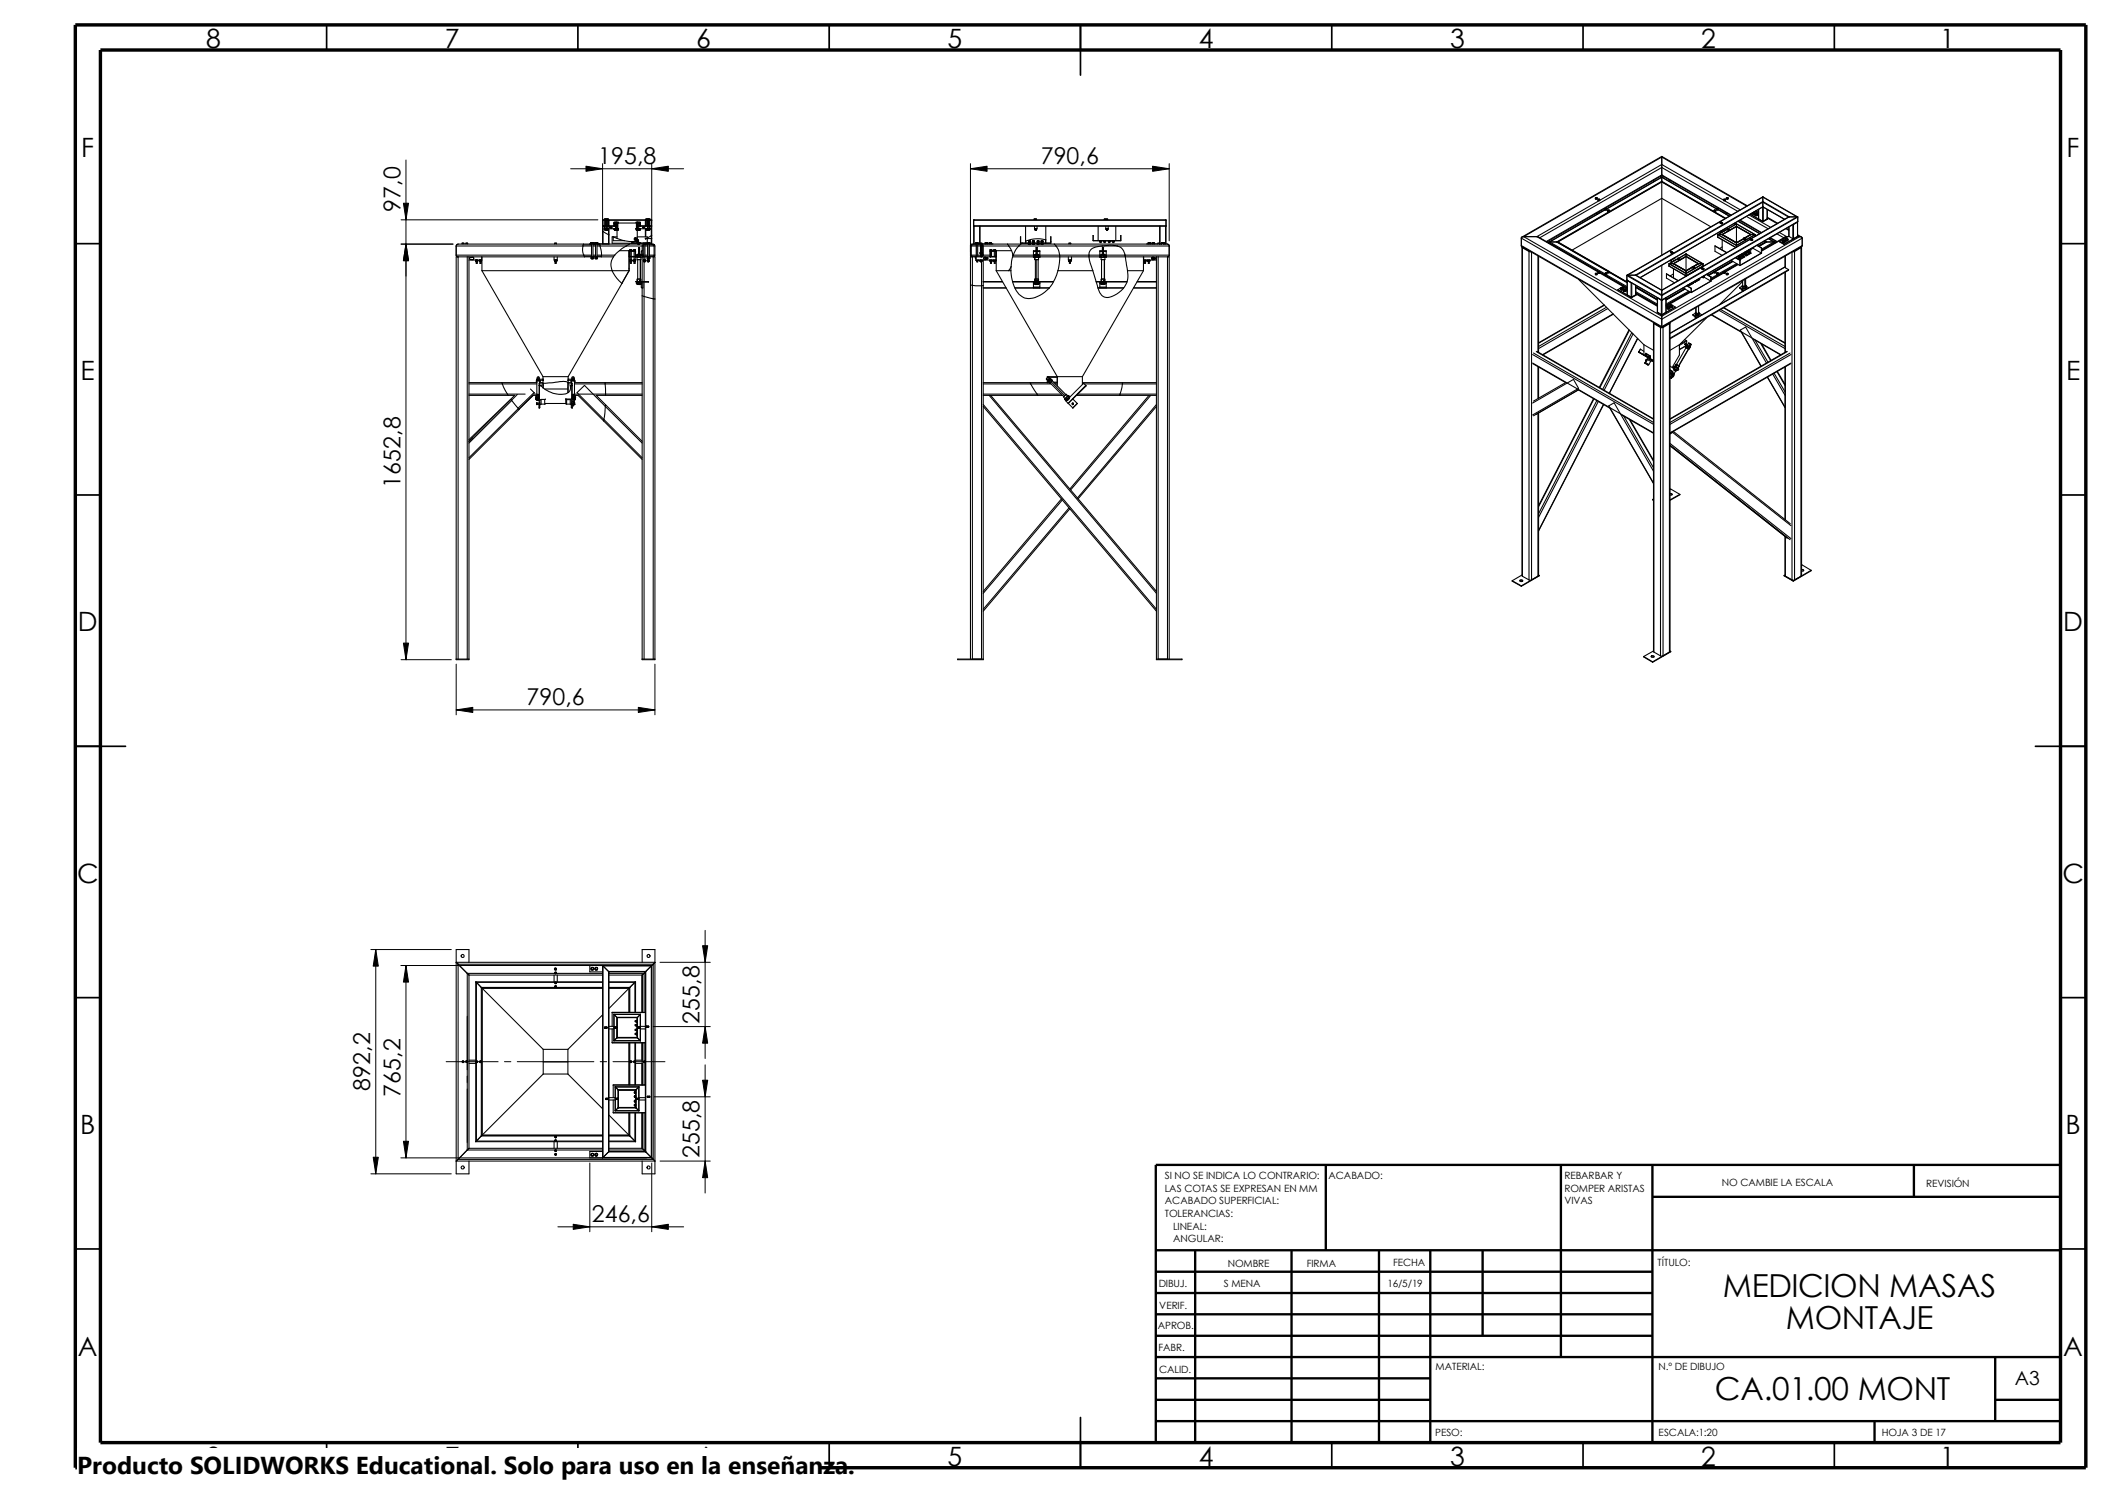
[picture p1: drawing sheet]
<svg xmlns="http://www.w3.org/2000/svg" width="420mm" height="297mm" viewBox="0 0 420 297" stroke-linecap="round" stroke-linejoin="round" font-family="sans-serif">
<defs><g id="words">
<g font-size="6.3">
<text x="342.8" y="258">MEDICION MASAS</text>
<text x="355.3" y="264.4">MONTAJE</text>
<text x="341.2" y="278.5">CA.01.00 MONT</text>
</g>
<g font-size="5.3">
<text x="41" y="9.6">8</text>
<text x="88.5" y="9.6">7</text>
<text x="138.5" y="9.6">6</text>
<text x="188.5" y="9.6">5</text>
<text x="238.5" y="9.6">4</text>
<text x="288.5" y="9.6">3</text>
<text x="338.5" y="9.6">2</text>
<text x="386" y="9.6">1</text>
<text x="16.2" y="31.3">F</text>
<text x="411.2" y="31.3">F</text>
<text x="16" y="75.6">E</text>
<text x="411.1" y="75.6">E</text>
<text x="15.5" y="125.6">D</text>
<text x="410.5" y="125.6">D</text>
<text x="15.3" y="175.6">C</text>
<text x="410.3" y="175.6">C</text>
<text x="16" y="225.6">B</text>
<text x="411" y="225.6">B</text>
<text x="15.5" y="269.8">A</text>
<text x="410.5" y="269.8">A</text>
<text x="41" y="291.5">8</text>
<text x="88.5" y="291.5">7</text>
<text x="138.5" y="291.5">6</text>
<text x="188.5" y="291.5">5</text>
<text x="238.5" y="291.5">4</text>
<text x="288.5" y="291.5">3</text>
<text x="338.5" y="291.5">2</text>
<text x="386" y="291.5">1</text>
</g>
<text font-size="4.9" x="15.4" y="293.2">Producto SOLIDWORKS Educational. Solo para uso en la enseñanza.</text>
<g font-size="4.6">
<text x="119" y="32.6">195,8</text>
<text x="207.1" y="32.6">790,6</text>
<text x="79.7" y="42.2" transform="rotate(-90 79.7 42.2)">97,0</text>
<text x="79.7" y="97" transform="rotate(-90 79.7 97)">1652,8</text>
<text x="104.7" y="140.3">790,6</text>
<text x="139.2" y="203.6" transform="rotate(-90 139.2 203.6)">255,8</text>
<text x="73.7" y="217" transform="rotate(-90 73.7 217)">892,2</text>
<text x="79.7" y="218.2" transform="rotate(-90 79.7 218.2)">765,2</text>
<text x="139.2" y="230.4" transform="rotate(-90 139.2 230.4)">255,8</text>
<text x="117.7" y="243.1">246,6</text>
</g>
<text font-size="3.9" x="400.9" y="275.5">A3</text>
<g font-size="2">
<text x="231.8" y="234.6">SI NO SE INDICA LO CONTRARIO:</text>
<text x="231.8" y="237.1">LAS COTAS SE EXPRESAN EN MM</text>
<text x="231.8" y="239.6">ACABADO SUPERFICIAL:</text>
<text x="264.3" y="234.6">ACABADO:</text>
<text x="311.3" y="237">ROMPER ARISTAS</text>
<text x="311.3" y="239.5">VIVAS</text>
<text x="311.3" y="234.5">REBARBAR Y</text>
<text x="342.6" y="236">NO CAMBIE LA ESCALA</text>
<text x="383.3" y="236.2">REVISIÓN</text>
<text x="231.8" y="242.1">TOLERANCIAS:</text>
<text x="233.4" y="244.6">LINEAL:</text>
<text x="233.4" y="247.1">ANGULAR:</text>
<text x="260" y="252">FIRMA</text>
<text x="277.2" y="251.9">FECHA</text>
<text x="329.8" y="251.9">TÍTULO:</text>
<text x="230.5" y="256.1">DIBUJ.</text>
<text x="243.5" y="256.1">S MENA</text>
<text x="244.3" y="252">NOMBRE</text>
<text x="276.1" y="255.9">16/5/19</text>
<text x="230.7" y="260.4">VERIF.</text>
<text x="230.4" y="264.5">APROB.</text>
<text x="230.5" y="268.8">FABR.</text>
<text x="230.6" y="273.2">CALID.</text>
<text x="285.6" y="272.5">MATERIAL:</text>
<text x="330" y="272.5">N.º DE DIBUJO</text>
<text x="285.6" y="285.6">PESO:</text>
<text x="330" y="285.6">ESCALA:1:20</text>
<text x="374.4" y="285.6">HOJA 3 DE 17</text>
</g>
</g></defs>
<g fill="none" stroke="#000" stroke-width=".34">
<path d="M65 5v4.9M115 5v4.9M165 5v4.9M215 5v9.9M265 5v4.9M315 5v4.9M365 5v4.9M15 48.5h5M410 48.5h5M15 98.5h5M410 98.5h5M15 148.5h10"/>
<path d="M405 148.5h10M15 198.5h5M410 198.5h5M15 248.5h5M410 248.5h5M65 287v5M115 287v5M165 287v5M215 282v10M265 287v5M315 287v5M365 287v5"/>
</g>
<g fill="none" stroke="#000" stroke-width=".47">
<path d="M263.8 231.7v17M310.6 231.7v38.3M328.8 238.1h81.2M328.8 231.7v55.3M380.8 231.7v6.4M410 231.7h-180v55.3M230 253h98.8M230 257.2h98.8M230 248.7h180M237.8 248.7v38.3M257 248.7v38.3M274.4 248.7v38.3"/>
<path d="M284.6 248.7v38.3M295 248.7v17M230 261.5h98.8M230 265.7h98.8M230 278.5h54.6M230 270h180M230 274.2h54.6M397 278.5h13M397 270v12.7M230 282.7h180M373 282.7v4.3"/>
</g>
<path d="M15 5h400v287h-400zM20 9.9h390v277.1h-390z" fill="none" stroke="#000" stroke-width=".68" stroke-linecap="butt"/>
<g fill="none" stroke="#000" stroke-width=".21">
<path d="M317.4 39.4l.1 .3 .3-.1v-.2M317.5 39.3v.2h.3l-.1-.2M317.5 39.4v.1M317.5 39.4h.1M317.6 39.4l-.1 .1M317.6 39.4v.1M317.6 39.4h.1M317.6 39.3l.1 .1M317.6 39.3l-.1 .1M317.6 39.3v.1M317.7 39.4h.1M317.7 39.4l-.2 .1"/>
<path d="M317.7 39.3h.1M317.9 39.7l.2 .3h.1l.1-.3M318 39.7l.2-.1 .1 .2zM318.1 39.7v.1M318.1 39.8h.1M318.1 40l-12.3 7.1M318.3 39.6l-.4 .1 .2 .1 .2-.1-.1-.1-.1 .2M329 35.9v.3M329.1 35.8v.3M330.4 35.1v.2M330.5 35h.3M330.6 35.3l-10.9 6.3-.1 .2h-.2l-.1-.2"/>
<path d="M330.6 35.3l10.9 6.3v.2l.4-.1M330.6 35.2v.1M330.6 36.1v.1M330.6 31.1v.1M330.6 32.7v.6M330.6 34.8v.1M330.6 35.2l-10.9 6.3M330.6 35.2l10.9 6.3M330.6 31.1l-27.8 16.1M330.6 34.9l-22.8 13.2M330.6 31.1l17 9.8M330.6 34.9l13.7 7.9"/>
<path d="M330.6 36.1l12.8 7.3M330.6 32.7l-12.3 7.1M330.6 33.3l-24.2 14M330.6 34.8l-23 13.2M330.6 32.7l12.3 7.1M330.6 31.2l17 9.8M330.6 33.3l15.1 8.7M330.6 34.8l13.9 8M330.6 31.2v1.5M330.6 33.3v1.5M330.6 35.3v.8M330.6 36.2l12.7 7.3"/>
<path d="M330.6 36.2l-20.7 11.9M330.6 36.1l-20.9 12M330.6 31.2l-27.5 15.9M330.9 35.1v.2M332.1 35.8v.3M332.3 35.9v.3M342.9 39.7h.4l-.3 .1zM342.9 39.7l.1 .3h.2l.1-.3M343.1 39.7v.1M343.2 39.7l-.1 .1M343.2 40l3 1.7M343.2 39.6v.2h-.3l.1-.2h.3"/>
<path d="M343.5 39.4l.1 .3 .2-.1v-.2M343.6 39.3l-.1 .1 .2 .1M343.6 39.4h.1M343.6 39.4v.1M343.6 39.4l.1 .1M343.6 39.5h.1M343.7 39.3v.2M343.7 39.3l-.1 .1M343.8 39.3l-.1 .2M350.7 39.2h.1M350.7 39.2l-27 15.5M350.7 39.2l6.9 3.9"/>
<path d="M350.7 39.2v.9M350.7 39.2l6.8 3.9M90.8 50.8l.1 .2 .2 .1M90.8 50.8h26.9M90.8 48.9h26.9M90.8 48.9v1.9M91.1 48.6l-.3 .1v.2M91.1 51.1h-.3v80.1h2.5v-80.1M91.1 48.6l-.3 .3M91.1 51.1h1.9M91.1 48.6h26.6M91.1 51.1v80"/>
<path d="M91.9 48.4h.4M91.9 48.4h.1M91.9 48.4v.2M92.3 48.4h.1M92.3 48.4v.2M92.7 48.4h.2M92.7 48.4h.1M92.7 48.4v.2M92.9 48.4h.1M93 51.1h.3M93 51.1v80M93 48.4v.2"/>
<path d="M93.3 51.1h24.4M93.8 51.2a.24 .24 0 0 0-.3 .1 .24 .24 0 0 0 0 .3 .24 .24 0 0 0 .4 0M93.9 51.2a.26 .26 0 0 1 .3 .1 .26 .26 0 0 1 0 .3 .26 .26 0 0 1-.4 0M94.6 51.8h.1M94.6 51.8h.2M94.7 51.7l-.1 .1M94.7 51.8v.1M94.7 51.9h.1M94.7 51.8h.1M94.7 51.8h.4M94.7 52.3h.3M94.7 51.9v.4"/>
<path d="M94.7 52.3l.1 .1M94.8 51.9h.2M94.8 51.7v.1M94.8 51.8h.1M94.8 52.4h.1M94.9 51.8h.1M94.9 51.7v.1M95 51.8v.1M95 51.9h.1M95 52.3l-.2 .1M95 51.9v.4M95 51.7v.1"/>
<path d="M95 51.8h.1M95.4 51.7v.1M95.4 51.8h.1M95.4 51.9h.1M95.4 51.8v.1M95.5 51.9h.1M95.5 51.8h.1M95.5 51.8v.6l.2-.1M95.5 52.3h.2M95.5 51.7v.1M95.5 51.8h.3M95.6 51.8h.2"/>
<path d="M95.6 51.9h.2M95.6 51.7v.1M95.6 51.8h-.1M95.7 51.9h.1M95.7 51.8v.5M95.8 51.9h.1M95.8 51.7v.1M95.8 51.8h.1M95.8 51.8v.1h-.2M95.8 51.1v.6h-2.5M95.9 53.8h29.2M95.9 51.1v2.7"/>
<path d="M95.9 53.8l12.1 21.1M110.2 51.1v.6h.7v-.6M110.3 51.8h.1M110.3 51.8h.2M110.4 51.7l-.1 .1M110.4 52h.1M110.4 51.9v.1M110.4 51.8h.2M110.4 51.9h.1M110.4 51.8h.1M110.4 48.4h.1M110.4 48.4v.2"/>
<path d="M110.4 51.8v.2M110.4 52.1h.1M110.4 52.3h.3M110.4 51.9v.5l.3-.1M110.5 51.9h.1M110.5 51.9h.2M110.5 51.8h.1M110.5 48.4h.2M110.5 52.1h.2zM110.5 51.7v.1M110.6 51.8h.1M110.6 51.9h.1"/>
<path d="M110.6 51.8h.2M110.6 51.7v.1M110.6 51.8v.1M110.7 52h.1M110.7 51.9h.1M110.7 51.9v.4M110.7 51.8h.1M110.7 48.4h.1M110.7 48.4v.2M110.7 51.7v.1M110.7 51.9v.1M110.7 51.8v.1"/>
<path d="M116 48.7h1.7M116.1 48.6l-.1 .1a3.1 3.1 0 0 0 .3 2.4M116.2 51h1.5M117.6 48.3v.2h.5l.1-.2M117.6 48.3h.1M117.6 51.4h.1M117.6 51.1h.1M117.6 51.1v.3M117.6 48.3h.3M117.7 51.5h.2M117.7 48.5v2.6M117.7 51.4v.1"/>
<path d="M117.7 48.3h.2M117.7 51.4h.3M117.7 51.1h.3M117.7 51.1h.2M117.7 48.3v.2M117.9 48.3h.1M117.9 48.3h.2M117.9 51.5h.1M117.9 51.4h.1M117.9 51.1h.1M117.9 51.1v.3M117.9 51.4h-.2"/>
<path d="M118 51.1h.1M118 51h.5M118 51.1h.5M118 50.8h.5M118 51.5h.1M118 48.9h.5M118 48.6h.5M118 48.7h.5M118 48.5v2.6M118 51.4v.1M118 48.3h.2M118 48.3v.2"/>
<path d="M118.1 48.3h.1M118.1 51.1h.1M118.1 51.4h-.1M118.1 51.1v.3M118.4 48.3h.1M118.4 48.3v.2M118.4 51.4h.1M118.4 51.1h.1M118.4 48.5h.1M118.4 51.1v.3M118.5 48.3h.1M118.5 48.3h.2"/>
<path d="M118.5 51.5h.3M118.5 51.4h.2M118.5 51.1h.2M118.5 51.1h.1M118.5 48.5v2.6M118.5 51.4v.1M118.6 48.3h.1M118.6 48.3v.2M118.6 51.4h.1M118.6 51.1h.1M118.6 51.4h-.1M118.6 51.1v.3"/>
<path d="M118.7 48.3h.2M118.7 51.1h.2M118.8 51h.9M118.8 51.1h3.2M118.8 50.8h3.5M118.8 48.9h9M118.8 48.6h8.2M118.8 48.7h.5M118.8 48.5v2.6M118.8 51.4v.1M118.9 48.3v.2h-.5M118.9 48.3v.2"/>
<path d="M118.9 51.4h-.2M118.9 51.1h.1M118.9 48.3h.1M118.9 51.1v.3M119.3 48.5l.3 1.5v1.1M119.9 46l1.3 .7M120 45l-.1 3.5M120 45h.5M120 45v3.5M120.2 45.5h.1M120.2 45.5h.2M120.2 43.6h.8"/>
<path d="M120.2 45.6l.1 .1M120.2 45.5v.1M120.2 45.5h.7M120.2 43.6v.1M120.2 45.6h.1M120.3 45.5h.1M120.3 45.5l-.1 .1M120.3 45v.5M120.3 45.7h.1M120.3 43.8v1.1M120.3 45.5l.1 .1M120.4 45.5h.1"/>
<path d="M120.4 45.7h.1M120.4 45.6v.1M120.4 45.7h.2M120.4 45.5v.1M120.4 43.8v1.1M120.5 45.5h.1M120.5 43.7l-.6 .1 .1 1.2M120.5 43.6h-.3M120.5 43.7h.2M120.5 43.6h.2M120.5 45.7h.1M120.5 45.5v.1"/>
<path d="M120.5 43.6v.1M120.5 45.6v.1M120.5 43.7h.1M120.5 43.8h-.5v1.1h.5M120.5 43.7v1.8M120.6 45.5h.1M120.6 45.5l-.1 .1M120.6 45.7h.1M120.6 45.5v.1M120.6 45.6v.1M120.6 45.5h.2M120.7 43.7h.1"/>
<path d="M120.7 45.7h.1M120.7 45.7h.2M120.7 45.5l-.1 .1M120.7 45.5v.1M120.7 45h.1M120.7 44.9h.1M120.7 43.8h.1M120.7 43.7v1.8M120.7 43.6h.1M120.7 45.6h.2M120.7 43.6v.1M120.7 45.6v.1"/>
<path d="M120.8 45.5h.1M120.8 45.6h.1M120.8 45.5l-.1 .2M120.8 43.7h.2M120.8 43.6h.2v.1M120.8 45.7h.1M120.8 43.6v.1M120.8 43.8v1.1M120.8 43.7h.1M120.8 43.7v1.8M120.9 45.7h.1M120.9 45.6h.1"/>
<path d="M120.9 45.5h.1M120.9 45.5v.2M120.9 45.6h.2M120.9 45.5h.2M121 43.7h.1M121 45.7h.1M121 45.6h.1M121 45h1.5M121 43.8v1.1M121 43.7l-.1 1.9M121 43.7h7.7M121 45.6v.1"/>
<path d="M121.1 45.6h.1M121.1 45.5h.1M121.1 43.7l.1 .1M121.1 45.5v3M121.2 44.9l-.1 .1M121.2 48.5l-3.9 .1M121.2 44.9h.9M121.2 43.8h7.2M121.2 43.8v1.1M121.2 45.5v3.1M121.5 45.1l-.2 .2h.2M121.5 45.1a.18 .18 0 0 1 .3 .1 .18 .18 0 0 1-.1 .2 .18 .18 0 0 1-.2-.1"/>
<path d="M122 47.1l2.2 .8h-2.2zM122 51.1a3.2 3.2 0 0 0 .4 3.8l1.3 1.5M122.2 45.6h.1M122.2 45.5h.1M122.2 45.6h.2M122.2 45.5h.2M122.2 45.7h.1M122.2 44.2h.2M122.2 44.4h.3M122.2 44.2v.8h.3M122.2 45.5v.2M122.3 45.6h.1"/>
<path d="M122.3 45.7h.1M122.3 45.8h.1M122.3 45.6h.3M122.3 45.7h.3M122.3 44.4v.6M122.3 45.7v.1M122.3 50.8l-.3 .3M122.4 45.6v.1M122.4 45.7l.2 .1M122.4 45.8h.3M122.4 45.6h.1M122.4 45.5h.1"/>
<path d="M122.4 45.5h.3M122.4 45.6h.3M122.4 45.7h.1M122.4 44.2h-.2M122.4 44.2h.3M122.4 44.4h.3M122.4 44.2v.8M122.4 45.5v.3M122.5 44.4h.1M122.5 44.4v1.1h-1.5M122.5 44.4h-.4l.1 .6M122.5 45.6h.1"/>
<path d="M122.5 45.7h.1M122.5 45.8h.1M122.6 45.6h.1M122.6 45.7h.1M122.6 45.8h.1M122.6 45.6v.1M122.6 44.4h.1M122.7 45.6h.1M122.6 45.5h.2M122.6 44.4h.2M122.6 45.6h.3M122.6 45.7h.3"/>
<path d="M122.6 45h.2M122.7 45.7l.1 1.8M122.7 45.7h.1M122.7 44.2h.1M122.7 44.2l-.1 1.6M122.7 45.5h.1M122.7 45.5h.3M122.7 44.4h.1M122.7 44.2h.3M122.7 44.2l-.1 .8M122.7 45.5v.3M122.8 44.4h.1"/>
<path d="M122.8 45h-.1M122.8 47.1h-1v1.3h6.3M122.8 44.4v1.2M122.8 45.7h.1M122.8 45.6h.1M122.8 45.8h.1M122.8 45.7v.1M122.9 45.7h.1M122.9 45.6h.1M122.9 45.6v.1M122.9 44.4h.1M122.9 44.4h3.7"/>
<path d="M122.9 45.8h.1M122.9 44.4v1.2M122.9 45.7v.1M123 45.5h.1M123 45.6h.1M123 45.7h.1M123 44.2v.2h-.3M123 45.6v.1M123.2 49.9h2.2M123.7 56.4l-10.7 18.5M124.2 47.9l1.1 .1h1.1M125.1 49.9v3.9"/>
<path d="M125.1 53.8l-1.4 2.6M125.2 51l.1 .1M125.2 51.1h.2M125.2 49.9v3.9l-1.5 2.6M125.2 48.6l-.2 .1a8.1 8.1 0 0 0-2.7 2.1M125.3 51.8h.2M125.3 51.8h.1M125.3 51v.1M125.3 51h.1M125.3 50h.1M125.3 50v1M125.3 49.9l-.1 .1"/>
<path d="M125.3 49.9v.1M125.3 51.9l.1 .1M125.3 51.9h.1M125.3 51.8l.1 .2M125.3 49.7h.4M125.3 49.7v.2M125.4 49.9h.1M125.4 49.9h.2M125.4 52h.2M125.4 51.8h.2M125.4 52.3l.1 .1M125.4 52.3h.2"/>
<path d="M125.4 51.8h.1M125.4 49.9v1.8M125.4 52v.3M125.4 51.9l.2 .1M125.4 51.9v.1M125.4 51.8v.1M125.5 51.8h-.2M125.5 51.8h.1M125.5 51.7l.2 .1M125.5 51.8h.2M125.5 51.7v.1M125.5 52.4h.1"/>
<path d="M125.6 51.8h.1M125.6 52h.1M125.6 49.9h.1M125.6 51h.6M125.6 50h.6M125.6 51.1h.6M125.6 49.9h.6M125.6 52.3v.1M125.6 49.9v1.8M125.6 52v.3M125.6 51.9l.1 .1M125.6 48.3h3.1"/>
<path d="M125.6 51.9v.1M125.7 51.8l-.1 .1M125.7 51.8h.1M125.7 51.9v.1M125.7 49.7v.2h-.4M125.7 51.8v.2M126 51.8h.2M126 51.8h.1M126.1 51.9h.1M126.1 51.8h.1M126.1 49.7h.3M126.1 49.7v.2h.3"/>
<path d="M126.1 49.7h.3v2M126.1 51.8v.1M126.2 49.9h.1M126.2 49.9h.2M126.2 51.9h.1M126.2 51.8h.1M126.2 52.3h.2M126.2 51.9v.5l.2-.1M126.2 49.9v1.8M126.2 51.8v.1M126.2 47.5v.1M126.3 51.7l.1 .1"/>
<path d="M126.3 51.8h.1M126.3 51.7v.1M126.3 47.4v.1M126.3 47.5v.3M126.3 47.7v.1M126.3 47.5v.2M126.3 47.4h.1M126.3 47.7h.1M126.3 51.9h.1M126.3 47.3l.4 .1M126.3 47.3v.1M126.3 47.8h.1"/>
<path d="M126.4 49.9h.1M126.4 49.9v1.2h.1M126.4 51.1h.1M126.4 49.9v.1M126.4 51h.1M126.4 50h.1M126.4 51.8h.1M126.4 51.9h.1M126.4 51.8v.5M126.4 48l-.8 .4M126.4 51.8v.1M126.4 47.3l.1 .1"/>
<path d="M126.5 47.5v.2M126.5 47.4v.1M126.5 47.7l-.1 .1M126.5 47.7h.1M126.5 47.4h.1M126.5 47.4v.3M126.5 47.7h.2M126.5 45.5h.1M126.5 45.5h.3M126.5 47.5h-.3v.1h.3M126.5 45.5h.2M126.6 45.7h.1"/>
<path d="M126.6 44.2h.2M126.6 44.2v.2h.2M126.6 45.6v.1M126.6 50.8v.2M126.6 47.8h.1M126.6 44.4h.1M126.6 47.8h.4M126.6 44.4h.2M126.6 56.4l.2 .1M126.6 56.4h.1M126.6 45.5h.2M126.6 45.7h.2"/>
<path d="M126.6 45.5v.1M126.6 45.8h.2zM126.6 45.8h.1M126.6 44.4v1.1M126.6 45.7v.1M126.6 47.8l.1 .2M126.6 56.2v.2M126.6 45.5l.1 .1M126.7 56.2h-.1M126.7 56.5h.1M126.7 48h.1M126.7 47.9h.1"/>
<path d="M126.7 47.9l-.3 .1M126.7 48h-.3M126.7 45.7h.1M126.7 47.4v.3zM126.7 45.6v.1M126.7 47.7l-.1 .1M126.7 47.7h.1M126.7 48v.3h.2M126.7 47.9h.2M126.7 48h.2M126.7 50.8h.2M126.7 50.8h.5"/>
<path d="M126.7 50.8h-.1M126.7 51.2h.8v.4h-.8zM126.8 44.4h.1M126.8 45h.1M126.8 47.7h.1M126.8 45.7h.1M126.8 45.5l-.1 .1M126.8 45.5h.1M126.8 48.3h.1M126.8 45.7h.2M126.8 47.1h2v.2M126.8 44.4v1.1"/>
<path d="M126.8 45.7v2M126.8 45.5v.1M126.8 45.5h.4M126.8 45.6h.1M126.8 56.2h-.1h.2M126.8 56.5h.5M126.8 56.2h.2M126.8 56.2h.5M126.8 56.2h-.2M126.8 44.2h.1M126.8 56l-.1-.5h.8v.3h-.3v.2M126.8 50.7h.6"/>
<path d="M126.8 45.6h.3M126.8 50.7l-.4 .1M126.8 48h.1M126.8 44.2l.1 .8M126.8 45.6v.1M126.8 47.9v.1M126.8 51.1v.1M126.9 56.2h.1M126.9 45.7h.1M126.9 45.6h.1M126.9 45.8h.1M126.9 44.2h.2"/>
<path d="M126.9 50.6h.5M126.9 55.5h.5M126.9 51.6h.5M126.9 56.6h.4M126.9 56.5v.1h.4M126.9 45.8h.2M126.9 51.6h.1M126.9 44.2v.8M126.9 45.6v.2M126.9 51.6v3.9M126.9 56.1v.1M126.9 50.6l-.1 .1"/>
<path d="M126.9 47.7l.1 .1M126.9 44.4h.1M126.9 44.4h.2M126.9 56.2h.5M126.9 47.7h.1M126.9 48h.1M126.9 48v.1M126.9 45.6h.2M126.9 45.7h.2M126.9 48.4h.1M126.9 48.5l.1 .1M126.9 47.9h.1"/>
<path d="M126.9 48.2v.1M126.9 44.4v1.1h-.1M126.9 48.3h.4M126.9 45.7v.1M126.9 48v.3M126.9 48.4v.1M126.9 50.8v.2M126.9 47.9h-.1M127 48.3h.3M127 45.8h.1M127 48.2l-.1 .1M127 47.8h.1"/>
<path d="M127 56.4l.3 .1M127 56.4l-.2 .1M127 48.2h.1M127 45.7h.1M127 45.6h.1M127 48.6h.2M127 48.4l.1 .1M127 48h.1M127 47.9h.1M127 45.6v.1M127 47.9v.1M127 56.2v.2"/>
<path d="M127 47.8l-.4 .1M127 49.9h.3M127 49.7h.3l-.3 .1M127 49.3h.2M127 49.3h.1M127 49.3v1.3M127.1 44.4h.1M127.1 44.4h.3v.6M127.1 48.2h.1M127.1 45.7h.1M127.1 45.6h.1M127.1 48.5l-.1 .1"/>
<path d="M127.1 44.4v1.1h2.3M127.1 44.4h.3M127.1 45h1.7M127.1 45.7v.1M127.1 48.5l.1 .1M127.1 44.2h.3M127.1 44.2v.2h-.2M127.1 45.6h.3M127.1 45.6v.1M127.2 45.5l-.1 .1M127.2 45.5h.2M127.2 45.6h.2"/>
<path d="M127.2 45.6h.1M127.2 45.7h.1M127.2 45.8h.1M127.2 48.4h.1M127.2 48.6h.1M127.2 50.8h.4M127.2 50.8h-.3M127.2 49.3h.1M127.2 44.4v.6M127.2 45.7v.1M127.2 49.3v1.3M127.2 48.2l.1 .1"/>
<path d="M127.2 48.2h.1M127.2 48.6h.9M127.2 45.6v.1M127.3 56.2h-.3M127.3 56.2h.2M127.3 56.5h.3M127.3 56.2h.3M127.3 48.4l-.1 .2h-.2M127.3 48.4h.1M127.3 49.3v1.3M127.3 56.1v.1M127.3 56.5v.1"/>
<path d="M127.3 48.3h-.3M127.3 45.7h.1M127.3 45.6h.1M127.3 45.8h.1M127.3 44.4v.6M127.3 45.7v.1M127.3 56.2h.1M127.4 45.5h.1M127.4 45.6h.1M127.4 56.2h.1M127.4 45.7h.1M127.4 50.6h-.5"/>
<path d="M127.4 50.6h.1M127.4 51.6h.1M127.4 56.1l-.7 .1M127.4 44.2v.8h-.3M127.4 45.5v.2M127.4 51.6v3.9M127.4 50.6v.1M127.4 50.7h.1M127.4 50.8h.2M127.4 44.9h1M127.4 56.5l-.1 .1M127.4 50.7v.3"/>
<path d="M127.4 51.1v.1M127.4 55.8v.2M127.4 56.1v.1M127.5 56.4l-.2 .1M127.5 56.4l.1 .1M127.5 56.2v.2M127.6 56.2h-.1M127.6 56.2v.2M127.6 56.2h.1M127.6 56.5h.1M127.6 50.8h.1M127.6 50.8l-.1 .2h-.9l-.1 .1h1.3"/>
<path d="M127.6 56.4v.1M127.8 50.8l.1 .3h.2M127.8 58.8l2.5 .7M127.8 56.1l1.2-.1v.1h-1.1v1.2l-.3-.1v-.8M127.8 51.1h.3M127.8 48.9v82.3h2.5v-80.1h-.3M127.8 56h-1.3l.2 .1M127.8 49.9l-.2 .1v.8M127.8 49.9h.1M127.9 50.8l.2 .2M127.9 50.8h.2M127.9 48.9h.2"/>
<path d="M127.9 48.9v1.9M128 51.8h.2M128 51.8h.1M128 45.1l-.2 .2h.3M128 51.9l.1 .1M128 51.9h.1M128 51.8v.1M128.1 45.1h.1l.1 .2h-.3M128.1 51.8h.1M128.1 52h.1M128.1 48.4h.1M128.1 48.6h.3"/>
<path d="M128.1 48.4v3.3M128.1 48.6h.2M128.1 48.6l-.3 .3M128.1 51.8h.2M128.1 52h.2M128.1 52.1h.1M128.1 52v.1M128.1 48.7l-.2 .2M128.1 52.1v3.9M128.1 56.1v75M128.2 51.9l.1 .1M128.2 51.8h.1"/>
<path d="M128.2 51.8v.1M128.2 51.9l-.1 .1M128.2 51.7l.2 .1M128.2 51.8h.2M128.2 48.4h.2M128.2 52.1h.1M128.2 51.7v.1M128.3 52h.1M128.3 51.8h.1M128.3 48.6h.1M128.3 51.1h.6M128.3 51h.6"/>
<path d="M128.3 50.8h.6M128.3 48.9h.6M128.3 52.1h.1M128.3 48.7h.6M128.3 48.6v3.1M128.3 52v.1M128.4 51.9v.1M128.4 51.8h.1M128.4 51.8v.1M128.4 51.9l-.1 .1M128.4 44.9l.1 .1M128.4 47.5h.1"/>
<path d="M128.4 48.4h.3M128.4 48.6h.4M128.4 48.5h1.3M128.4 43.8v1.1M128.4 45.5v1.6M128.4 48.4v.2M128.4 52h.1M128.5 45.6h.1M128.5 45.5h.1M128.5 45.6h.2M128.5 45.5h.2M128.5 43.7l-.1 .1"/>
<path d="M128.5 47.5h-.1M128.5 45.5v1.6M128.5 47.5h.1M128.5 48.4v.1M128.5 43.6h.2M128.5 45.7h.1M128.5 45.6v.1M128.6 45.7h.1M128.6 43.8v1.1M128.7 45.6h.1M128.7 45.5h.1M128.7 45.7h.1"/>
<path d="M128.7 45.5v.2M128.7 45.5h.2M128.7 43.6h.3M128.7 43.7h.3M128.7 45.6h.2M128.7 45.7h.2M128.7 43.6v.1M128.7 43.8v1.1M128.7 45.6v.1M128.8 51.8h.1M128.8 45.5h.1M128.8 43.6h.2"/>
<path d="M128.8 43.6h-.3v.1M128.8 47.5v.8M128.8 45.7h.1M128.8 51.9h.1M128.8 48.6h.1M128.8 51.4l.1 .3M128.8 51.4h.1M128.8 51.1h.1M128.8 51.8h.3M128.8 43.6h-.1M128.8 51.1v.3M128.8 51.8v.1"/>
<path d="M128.8 43.7h.1M128.8 48.3h.1M128.8 48.3h.2M128.8 45.6h.1M128.8 48.3l-.1 .2M128.8 43.8h-.3v1.1h.3M128.8 43.7v1.9M128.9 48.6h.1M128.9 45.7h.1M128.9 45.6h.1M128.9 51.9h.1M128.9 52.1h.1"/>
<path d="M128.9 45.5h.1M128.9 45.6v.1M128.9 48.6v2.5M128.9 51.9v.2M128.9 48.3h.1M128.9 51.5h.1M128.9 51.1h.3M128.9 51.4h.3M128.9 51.1h.1M128.9 48.3v2.8M128.9 51.4v.1M128.9 43.7h.1"/>
<path d="M128.9 51.8h.1M128.9 45.6h.2M128.9 45.7h.4M128.9 45h.2M128.9 44.9h.2M128.9 43.8h.2M128.9 43.7v1.9M128.9 51.8v.1M129 51.7l.2 .1M129 51.8h.2M129 43.6h.1M129 52.1h.1"/>
<path d="M129 51.7v.1M129 51.8h.1M129 45.5h.1M129 45.5h.2M129 43.6h.3M129 43.7h.2M129 48.3h.2M129 51.5h.2M129 45.7h.1M129 45.5v.1M129 45.6h.1M129 51.9h.2"/>
<path d="M129 51.1h.2M129 51.4h.2M129 43.7h.1M129 43.6v.1M129 43.8v1.1M129 45.6v.1M129 51.1v.3M129 51.4h-.1M129.1 43.6h.2M129.1 43.6h-.1M129.1 51.5v.2M129.1 51.9v.2"/>
<path d="M129.1 43.7h.1M129.1 45.5h.1M129.1 45.7h.1M129.1 45.5l-.1 .1M129.1 51.8l.1 .1M129.1 51.8h.1M129.1 43.7v1.8M129.2 45.5h.1M129.2 51.9h.1M129.2 51.1h.1M129.2 51.4h.1M129.2 51.8v.1"/>
<path d="M129.2 51.8h.1M129.2 48.7l.8 .1 .1 .1M129.2 43.7h.1M129.2 45.7h.1M129.2 48.3v2.8h.8M129.2 48.9h.9M129.2 48.3h.1M129.2 48.6h.8M129.2 45h.4M129.2 43.8h.4v1.1h-.4M129.2 43.7v2M129.2 45.5l.1 .1"/>
<path d="M129.3 48.5l-.5 .1M129.3 51.4l-.1 .1M129.3 51.1h.1M129.3 51.4h.1M129.3 45v.5M129.3 48.5h.1M129.3 51.1v.3M129.3 51.4h-.1M129.3 45.5h.1M129.3 43.7h.4l-.1 1.3M129.3 45.5v.1M129.3 45.7h.1"/>
<path d="M129.3 43.6v.1M129.3 45.6v.1M129.3 48.3v.2M129.6 45l.1 3.6M129.6 45v3.5M129.7 47.5h-1.2M129.7 46.9l-1.2 .6M130 48.6h.2l.1 .3v1.9l-.3 .3M130 51.1v80M130.1 48.9v1.9h-.9M130.2 50.8l-.2 .2h-.8M193.1 56.7l1 .2 1.5-.1"/>
<path d="M193.3 50.8l.2 .2h1.8M193.3 50.8h.9M193.3 48.9h.9M193.3 48.9v1.9M193.5 51.1h-.4v80M193.5 51.1h4.7M193.5 51.1v80M193.7 43.8h38.3M193.7 44.9l.1 .1M193.7 48.5h.6M193.7 43.8v1.1M193.7 44.9h38.3"/>
<path d="M193.8 45l-.1 3.6M193.8 45v3.5M193.8 45h1.1M194.1 51.4h.1M194.1 51.1h.1M194.1 51.1v.3M194.1 48.3h.1M194.1 48.3v.2M194.1 51.1v.6h4.1v-.6M194.2 51.7v.1M194.2 51.8h.4M194.2 48.3h.2"/>
<path d="M194.2 48.3h.3M194.2 51.8h.1M194.2 48.7v2.3M194.3 48.4h.3M194.3 48.4v.2M194.4 48.3h.1M194.4 52.1h.1M194.4 48.3l-.1 .1M194.4 48.7v2.3M194.4 51.8v.3M194.5 48.3h.1M194.5 50.8h.6"/>
<path d="M194.5 48.9h.6M194.5 52.1h.1M194.5 48.7v2.3M194.5 51.8v.3M194.6 48.3h.1M194.6 48.3v.3M194.6 48.4h.1M194.6 48.5h.4M194.6 51.7v.1M194.6 51.8h.1M194.9 45h.1M194.9 45v3.5"/>
<path d="M195 51.7v.1M195 51.8h.1M195 50.3h.4M195 51.8h.4M195 51.9v.1M195 50.3h.1M195 51.9h.1M195 45h35.7M195 45v3.6M195 51.8v.1M195 52h.2M195 51.8h.2"/>
<path d="M195 52h.1M195 48.4h.4M195 48.4h.1M195 48.4v.2M195.1 51.8h.1M195.1 52.1h.2M195.1 48.7v1.6M195.1 50.4v.6M195.1 51.8v.3M195.2 52h.1M195.2 51.8h.1M195.3 48.7h-2v.2"/>
<path d="M195.3 48.7l.2 .2M195.3 48.6h.2l.1 .3M195.3 51.8h.1M195.3 50.8h.2M195.3 48.9h.2M195.3 48.7v1.6M195.3 50.4v.6M195.3 51.8v79.3M195.3 52.1h.1M195.4 51.9l-.1 .1M195.4 51.8l-.1 .2M195.4 51.7v.1"/>
<path d="M195.4 48.4v.2M195.4 48.5l2.1 .1M195.4 51.8h.1M195.4 50.3h.1M195.5 50.8l-.2 .2M195.5 48.9v1.9M195.6 50.8l-.3 .3M195.6 56v.1M195.6 50.8h1.4M195.6 57.3h4.6M195.6 48.9h37M195.6 56.1h3.9"/>
<path d="M195.6 56.1v75.1h-5.1v-.1h5.1M195.6 48.9v1.9M195.6 51.7v4.3M195.6 56h3.8M195.7 51.3l.2-.2 .2 .1a.26 .26 0 0 1 .4 .2 .26 .26 0 0 1-.4 .2 .27 .27 0 0 1-.3 0 .27 .27 0 0 1-.1-.3zM196 51.4h.1M196 51.2v.2M196 48.3h.1M196 48.3v.2M196 51.4h.3M196.1 51.5h.3M196.1 51.2v.3"/>
<path d="M196.1 48.3h.2M196.1 48.3h.3M196.3 48.3h.1M196.3 51.4h.2M196.3 48.3v.2M196.4 48.3h.1M196.4 51.5h.1M196.4 51.2v.3M196.5 48.3h.1M196.5 48.3v.2M196.6 51.4h-.1M196.6 51.3v.1"/>
<path d="M196.8 48.3h.1M196.8 48.3v.2M196.9 51.8h.1M196.9 51.7v.1M196.9 51.8h.5M196.9 48.3h.1M196.9 48.3h.2M196.9 51.8v.1M197 51.9h.1M197 49.7h.3M197 49.7l.1 .2M197 49.7h.3v.2"/>
<path d="M197 48.3h.1M197 51.8h.1M197 51h1.2M197 50h.1M197 48.3v.2M197 50v1M197.1 49.9h.1M197.1 49.9v1.2M197.1 49.9l-.1 1.1M197.1 49.9l-.1 .1M197.1 51.8h.1M197.1 52.3h.2"/>
<path d="M197.1 51.8v.6l.2-.1M197.1 49.9h4.2M197.1 48.3h.2M197.1 51.9h.2M197.1 51.8h.2M197.3 48.3h.1M197.3 51.8h.1M197.3 50h.5M197.3 48.3v.2M197.3 49.9v1.2M197.3 51.8v.5M197.3 51.9h.1"/>
<path d="M197.4 51.8l-.1 .1M197.4 51.8h.1M197.4 51.7v.1M197.7 51.8h.1M197.7 51.7v.1M197.7 51.8h.4M197.7 51.9h.1M197.7 51.8v.1M197.7 49.9v-.2h.4v.2M197.7 49.7h.4M197.8 51.9h.2M197.8 51.8h.1"/>
<path d="M197.8 51.8h.2M197.8 51.8v.6h.2v-.6M197.8 52.3h.2M197.8 49.9v1.2M198 51.9h.1M198 50h.2M198 49.9v1.2M198 51.8h.1M198.1 49.9l.1 .1M198.1 51.9h.1M198.1 51.8h.1M198.1 51.7v.1"/>
<path d="M198.1 51.8v.1M198.2 51l-.1 .1M198.2 50v1M198.2 53.8h2.9M198.2 49.9v3.9M198.2 53.8l12.2 21.1v1.9M200.4 48.6l.9 1.2 .2 1M201.1 53.8a6.5 6.5 0 0 0 2.2 5.2 3.2 3.2 0 0 0 3.6-.2 7.2 7.2 0 0 0 3.6-5M201.2 53l-.5 .8M201.2 53l-.1 .8M201.5 51.1h4.1M201.5 56.1h4.1"/>
<path d="M201.5 56h8.1M201.5 50.8v.1M201.5 50.8h4.5v-.2h.5l.1 .2M201.5 50.9l-.3 2.1M201.6 50.8l-.1 .1M201.6 50.7v.1M201.9 57.3h6.9M203 47.1l.1 1.2h5.9l.1-1.2v1.3h-6.1zM203.1 48.6a4.4 4.4 0 0 0-1.5 2.2M203.4 48.3l-.1 .1M204 45v3.3M204.1 48v.3"/>
<path d="M204.6 48.5v.1M204.6 48l.1 .2M204.6 48.6h.2M204.6 48.6h.1M204.7 48.6h-11.4l-.2 .1v2.2l.4 .2M204.7 48.4v.2h.2v-.2M204.7 48.4l-.1 .1M204.7 48.4h.2M204.7 48h.2v.1zM204.7 47.9h.2M204.7 48.2h.2M204.7 47.9l-.1 .1"/>
<path d="M204.8 48.6h.1M204.9 47.9l.1 .1M204.9 48.4l.1 .1M204.9 48.6h.6M205 48l-.1 .2M205 48.5l-.1 .1M205.4 48l.1 .2M205.4 48.4h.1M205.4 48.5v.1M205.4 48.6h.1M205.4 48.4v.2M205.4 48.6h.2"/>
<path d="M205.5 48.4v.2h.2v-.2M205.5 47.9h.2M205.5 48.1l.2 .1M205.5 47.9l-.1 .1M205.5 48.2h.2M205.5 48.4h.2M205.6 48.6h.1M205.6 56v.1M205.6 56.1v.3M205.6 57.1v.2M205.6 51v.1h1.3M205.6 50v1"/>
<path d="M205.6 51h.6M205.6 50h.6M205.6 56.1h1.3M205.6 56.4h.1M205.6 57.1h1.3M205.6 56.4v.7M205.7 47.9l.1 .1M205.7 48.4h.1M205.7 48.6h.7M205.7 43.6h.2M205.7 56.4l.2 .1M205.7 48.4v.2"/>
<path d="M205.7 43.6v.1M205.7 56.2v.2M205.8 50.8h.1M205.8 50.8h.3M205.8 48l-.1 .2M205.8 48.5l-.1 .1M205.8 50.8v.2M205.8 45v.5h.2M205.9 56.5h.3M205.9 56.2h.3M205.9 56.2h-.2M205.9 45.5h.1"/>
<path d="M205.9 45.5h.3M205.9 43.6h.3M205.9 45.7h.1M205.9 45.6l.1 .1M205.9 51.2h.7v.4h-.7M205.9 55.5h.7v.5M205.9 55.8h.6v.2M205.9 55.5v.5M205.9 43.6v.1M205.9 45.5v.2M205.9 51.2v.4M206 43.6h-.3"/>
<path d="M206 43.6h.2v.1M206 45.7h.1M206 45.5h.1M206 50.7h.6zM206 56.6h.1M206 43.6h-.1M206 51.1v.1M206 56.1v.5M206 45.5v.1M206 45.8h.1M206 55.5h.5M206 51.6h.2"/>
<path d="M206 45.5h.2M206 45.6v.2M206 51.6v3.9M206 51.6h.1M206 56.6h.3M206.1 50.8h-.3M206.1 50.8h.2M206.1 50.8h.4M206.1 45.5l-.1 .1M206.1 45.7h.1M206.1 45.5v.1M206.1 45.6v.2"/>
<path d="M206.1 56.1v.1M206.1 45.8h.1M206.2 49.7h.2M206.2 49.3h.2M206.2 51.6h.3M206.2 49.3h.1M206.2 49.7v.1M206.2 49.3v.4M206.2 51.1v.1M206.2 51.6v3.9M206.2 51.6h.1M206.2 49.7h.1"/>
<path d="M206.2 45.5h.1M206.2 45.5v.2M206.2 49.8h.1M206.2 49.8l-.6 .1v.1M206.2 45.6v.1M206.2 56.5h.5M206.2 56.2h.5M206.2 56.1v.1M206.3 50.8v.2M206.3 48.5l.1 .1M206.3 45v.5l-.2 .1M206.3 49.8v.1"/>
<path d="M206.4 48l.1 .2M206.4 48.6h.1M206.4 49.9h-.2v.9M206.4 49.9h.5v.1M206.4 50h.5M206.4 49.3v.4M206.4 49.9v.7M206.4 49.7l-.1 .1M206.4 48.4v.2h.2v-.2M206.4 48.4l-.1 .1M206.4 48.4h.2M206.4 56.6h.2"/>
<path d="M206.4 51h.5M206.4 56.1v.1M206.4 56.5v.1M206.4 56.6h-.1M206.5 47.9h.1M206.5 48.2h.1M206.5 47.9l-.1 .1M206.5 50.8h-.2M206.5 50.8h.3M206.5 48.6h.2M206.5 51.6h.1M206.5 51.6v3.9"/>
<path d="M206.6 56.6h-.3M206.6 51.1v.1M206.6 56.1v.5M206.6 47.9l.1 .1M206.6 48.4l.1 .2M206.6 48.6h.6M206.7 56.2h.1M206.7 48l-.1 .2M206.7 48.5v.1M206.8 50.8v.2M206.8 56.4l-.1 .1M206.8 56.4h.1"/>
<path d="M206.8 56.2v.2M206.9 56v.1M206.9 56.1v.3M206.9 57.1v.2M206.9 51v.1M206.9 50v1M206.9 51.1h11.9M206.9 56.1h2.7M206.9 56.4v.7M207.1 48l.1 .2M207.1 48.5l.1 .1M207.2 48.6h.1"/>
<path d="M207.2 48.4v.2h.2v-.2M207.2 47.9h.2M207.2 48.2h.2M207.2 47.9l-.1 .1M207.2 48.4v.2M207.2 48.4h.2M207.3 48.6h.2M207.4 47.9l.1 .1M207.4 48.4l.1 .2M207.4 48.6h24.9M207.5 48l-.1 .2M207.5 48.5v.1"/>
<path d="M208 47.7v.6M208.1 47.7a6.3 6.3 0 0 0-4.1 .3M208.1 45v3.3M209 48.1h.1M209.8 48.6a3.9 3.9 0 0 1 1 2.2M210.5 53.8h6.9M210.8 50.8l.1 .3M210.8 51.1v1.2l-.3 1.5M210.8 50.7v.3M212.6 51.1v.6h.6v-.6M212.6 51.7v.1M212.6 51.8h.1"/>
<path d="M212.6 51.8h.5M212.6 51.9h.1M212.6 51.8v.1M212.7 51.9h.1M212.7 48.4h.3M212.7 48.4v.2M212.7 51.9h.2M212.8 51.9h.1M212.8 52.1h.2zM212.8 51.8v.6l.2-.1M212.8 52.3h.2M212.8 52.1h.1"/>
<path d="M212.9 51.9h.1M212.9 51.8l.1 .5M213 51.9h.1M213 48.4h.1M213 48.4v.2M213.1 51.8h.1M213.1 51.8v.1M216.7 50.8a1.62 1.62 0 0 1 1.7-1.7 7 7 0 0 1 4.6 .1 5.1 5.1 0 0 1 1.1 3l.2 1.6M216.7 50.8l.1 1.1 .6 1.9M216.7 50.8v.2M217.4 53.8l.9 3a2.88 2.88 0 0 0 1.5 2.3 4.2 4.2 0 0 0 4.1-2.4l.5-1.2-.1-1.7M217.5 47.9v-1v1h5.5v-1v1"/>
<path d="M218.1 56h6.1M218.1 56.1h.7M218.4 57.3h5.2M218.5 45v2.9M218.8 48h.1M218.8 47.9v.1M218.8 47.9h.1M218.8 48h.2M218.8 56v.1M218.8 56.1v.3M218.8 57.1v.2M218.8 51v.1h1.3"/>
<path d="M218.8 50v1M218.8 50h.5M218.8 56.1h1.3M218.8 56.4h.1M218.8 57.1h1.3M218.8 56.4v.7M218.9 47.9v.4h.2v-.4M218.9 47.9h.2M218.9 50.8h.1M218.9 50.8v.2M219 56.2h.1M219 56.5h.1"/>
<path d="M219 48h.1M219 56.5h.3M219 56.2h.3M219 56.2v.3M219.1 50.8h.1M219.1 50.8h.4M219.1 50.8h-.2M219.1 56.4l.2 .1M219.1 56.4l-.1 .1M219.1 47.9l.1 .1M219.1 51.2h.7v.4h-.7zM219.1 56.2v.2"/>
<path d="M219.1 48h.1M219.2 56l-.1-.5h.7v.3h-.3v.2M219.2 50.7h.6M219.2 55.5h.5M219.2 51.6h.5M219.2 50.7l-12.6 .1M219.2 48h.1M219.2 51.1v.1M219.2 51.6v3.9M219.2 55.5h.1M219.2 51.6h.1M219.2 50.6h.5"/>
<path d="M219.2 56.6h.3M219.2 56.5v.1h.4M219.2 50.8v.2h-.4M219.2 50.6v.1M219.2 56.1v.1M219.3 56.2h.3M219.3 56.2h.5M219.3 56.5h.5M219.3 56.2h-.2M219.3 49.3h.2M219.3 49.3v1.3M219.3 49.3h.1"/>
<path d="M219.4 49.3h.1M219.5 49.3h.1M219.5 49.8h.1M219.5 51h.6M219.5 49.8v.1M219.5 50.8h.4M219.5 50.8h-.3M219.5 49.9h-.7v.1M219.5 49.7h-.2l.2 .1M219.5 49.9h.6v.1M219.5 49.7h.1M219.5 49.3v.4"/>
<path d="M219.5 49.9v.7M219.5 49.7v.1M219.5 50h.6M219.5 49.3v1.3M219.5 56.1v.1M219.5 56.5v.1M219.5 56.6h.1M219.6 56.4l.2 .1M219.6 56.4l-.3 .1M219.6 48h.1M219.6 56.2v.2M219.6 47.9h.1"/>
<path d="M219.6 48h.2M219.6 47.9v.1M219.6 56.1v.1M219.7 47.9v.4h.2v-.4M219.7 47.9h.2M219.7 48h.1M219.7 51.6h.1M219.7 43.7v-.1h.3v.1M219.7 43.6h.3M219.7 50.6h-.5M219.7 50.6h.1M219.7 55.5h.1"/>
<path d="M219.7 50.6v.2M219.7 51.1v.1M219.7 51.6v3.9M219.7 56.1v.1M219.7 56.5l-.1 .1M219.7 50.6l.1 .1M219.8 56.2h-.2M219.8 56.2h.2M219.8 56.5h.1M219.8 48h.1M219.8 50.8h12.8M219.8 50.7v.3"/>
<path d="M219.8 51.1v.1M219.8 51.6v3.9M219.8 55.8v.2M219.8 55.5h-.1M219.9 50.8l.1 .2M219.9 48h.1M219.9 47.9h.1M219.9 56.5h.1M219.9 50.8h.1M219.9 47.9l.1 .1M220 56.4l-.2 .1M220 56.4l-.1 .1"/>
<path d="M220 56.2v.2M220 48h.1M220 56.4h.1M220 45v.5h.2M220.1 45.5h.1M220.1 45.5h.3M220.1 43.6h.3M220.1 45.7h.1M220.1 56v.1M220.1 56.1v.3M220.1 57.1v.2M220.1 51v.1"/>
<path d="M220.1 50v1M220.1 51.1h10M220.1 43.6v.1M220.1 45.5v.2M220.1 56.4v.7M220.1 56.1h4.1M220.1 45.5v.1M220.1 45.5l.1 .1M220.2 45.7h.1M220.2 45.8h.1M220.2 45.6v.2M220.2 45.5v.1"/>
<path d="M220.2 45.5l.1 .1M220.2 45.5h.1M220.3 45.7h.1M220.3 45.6v.2M220.3 45.8h.1M220.3 45.5v.1M220.3 45.5h.1M220.3 45.5l.1 .1M220.4 45.5h.1M220.4 45.5l-.1 .2M220.4 43.6v.1M220.5 45v.5h-.3"/>
<path d="M220.5 48h.1M220.6 48h.1M220.6 47.9v.4h.2v-.4M220.6 47.9h.2M220.6 47.9l-.1 .1M220.7 48h.2M220.8 47.9l.1 .1M220.9 48h.1M221.3 48h.1M221.3 47.9v.1M221.3 47.9h.1M221.4 48h.1"/>
<path d="M221.4 47.9h-.1M221.4 47.9h.1M221.4 47.9v.4h.2v-.4M221.4 47.9h.2M221.5 48h.1M221.5 48h.2M221.6 48h.1M221.6 47.9h.1M221.7 47.9h.1M221.7 48h.1M221.7 47.9v.1M222 45v2.9"/>
<path d="M223.8 50.7l.1 .3M224.3 53.8h3.2M225.6 57.3h4.5M226.2 56.1h3.9M226.3 56h3.8M227.5 53.8l-12.2 21.1M227.5 51.1v2.7M227.5 51.1v.6h2.6M227.6 51.8h.1M227.6 51.8h.4M227.6 51.7v.1M227.6 51.9h.1"/>
<path d="M227.6 51.8h.2M227.6 51.8v.1M227.7 51.9h.1M227.7 51.8h.1M227.7 51.8v.1M227.7 51.9v.5l.2-.1M227.7 52.3h.2M227.8 51.9h.1M227.8 51.9h.2M227.8 51.8h.1M227.8 51.8h.2M227.9 51.9h.1"/>
<path d="M227.9 51.8h.1M227.9 51.8v.1M227.9 51.9v.4M228 51.9h.1M228 51.8h.1M228 51.7v.1M228 51.8v.1M228.3 51.8h.1M228.3 51.7v.1M228.3 51.8h.5M228.3 51.9l.1 .1M228.3 51.8v.1"/>
<path d="M228.4 51.8h.1M228.4 48.3h.2M228.4 48.3h.1M228.4 51.8h.2M228.4 52h.2M228.4 48.3v.2M228.5 52v.4h.1v-.4M228.5 52.3h.1M228.5 51.9l-.1 .1M228.5 51.8h.1M228.5 51.9l.1 .1M228.5 51.8v.1"/>
<path d="M228.6 48.3h.1M228.6 48.3h.2M228.6 51.8h.1M228.6 52h.1M228.6 51.8h.2M228.7 48.3h.1M228.7 51.9l-.1 .1M228.7 51.9v.1M228.7 51.8h.1M228.7 48.3v.2M228.7 51.8v.1M228.8 51.8h.1"/>
<path d="M228.7 52h.1M228.8 51.9l-.1 .1M228.8 51.7v.1M228.8 51.8l-.1 .2M228.8 48.3h.1M228.9 48.3h.1M228.9 48.3v.2M229.1 51.3l.2-.2 .2 .1a.26 .26 0 0 1 .4 .2 .26 .26 0 0 1-.4 .2 .27 .27 0 0 1-.3 0 .27 .27 0 0 1-.1-.3zM229.2 51.4h.1M229.2 51.3v.1M229.2 48.3h.2M229.2 48.3h.1"/>
<path d="M229.2 51.4h.3M229.2 48.3v.2M229.3 51.5h.3M229.3 51.2v.3M229.4 48.3h.1M229.4 48.3h.2M229.5 48.3h.1M229.5 51.4h.2M229.5 48.3v.2M229.6 48.3h.1M229.6 51.5h.1M229.6 51.2v.3"/>
<path d="M229.7 48.3h.1M229.7 51.4h.1M229.7 48.3v.2M229.7 51.2v.2M230.1 51.1h.3M230.1 51.1v80.1h5.1v-.1h-5.1M230.4 48.4h.3zM230.4 48.4h.1M230.4 48.4v.2M230.4 48.5l-2.2 .1M230.4 51.1h1.9M230.4 51.1v80"/>
<path d="M230.7 45h.1M230.7 45v3.6M230.8 45h1.1M230.8 45v3.5M231.1 48.3v.2M231.1 48.3h.2M231.1 48.3h.1M231.1 48.4h.4zM231.1 48.3v.3M231.1 48.5h-.4M231.3 48.3h.1M231.3 48.3h.2"/>
<path d="M231.4 48.3h.1M231.4 48.3v.1M231.5 48.3h.1M231.5 48.4v.2M231.5 48.5h.5M231.6 48.3h.1M231.6 48.3v.2M231.9 45l.1 3.6M231.9 45v3.5M232 44.9l-.1 .1M232 43.8v1.1M232.3 48.6l.3 .1v.2"/>
<path d="M232.3 51.1h.3v80M232.3 48.6l.2 .1 .1 .2M232.3 51.1v80M232.6 50.8l-.3 .3M232.6 48.9v1.9M302.7 48.9l.1 .2M302.7 47.4l27.9 16.1M302.7 48.9l27.9 16.1M302.7 47.4v1.5M302.8 49.1l.1 .2M302.8 49.1l.1 65.5M302.8 49.1l27.8 16"/>
<path d="M302.9 49.3l1.3 .7M302.9 49.3v65.3M303 49.1v.1M303 49.2h.1M303 49.2l1.3 .8M303.1 47.1l-.3 .1-.1 .2M303.1 47.1l-.4 .1v.2M303.1 47.1l27.5 15.8M303.1 47.1h2.7M304.2 50l.4 .1M304.2 50v65.4M304.3 50h.2"/>
<path d="M304.3 50h.1M304.7 50.2v65.2M305.8 47.1l12.3 7h-.2l.1 .1h.3v-.1M305.8 47.1l12.2 7M306 50.9v19.2M306.1 51v19.1M308.1 48.2l15.6 9M308.1 48.2v.1M308.3 48.1l-.2 .1M308.3 48.1l11 6.4M308.3 48.1h1.4M309.7 48.1l10.3 5.9"/>
<path d="M309.7 48.1l10.2 5.9M309.9 48.1l10.2 5.9M309.9 48.1v.1M310 48.1l20.6-11.9v14.6M314.1 55.6l13 13M317.4 54.4h.4l-.3 .1zM317.5 54.4l.1 .2 .1-.2M317.5 54.4v.3h.3l-.1-.3M317.5 42.5h.1M317.5 54.4h.1M317.5 54.4v.1M317.5 54.5h.2"/>
<path d="M317.6 42.5h.1M317.6 54.4l-.1 .1M317.6 54.4h.1M317.6 42.4l.3 .2M317.7 54.4v.1M317.9 54.1l.2 .3h.1l.1-.3 5.4 3.2M318 54.1h.2l.1 .1zM318.1 42.2l.2 .1M318.1 54.2h.1M318.1 54.1v.1M318.3 54.3l5.4 3.1M318.5 41.9l.3 .1"/>
<path d="M319.3 54.4l.2 .3 .2-.1v-.2M319.3 41.7l-11.1 6.5M319.4 41.5h.2l.1 .1zM319.4 41.7l-11.1 6.4M319.4 54.3v.2M319.4 41.5v.2M319.4 54.3h.1M319.4 41.5h.1M319.4 41.5h.2zM319.5 54.4h.1M319.5 41.6h.1M319.5 54.3v.1"/>
<path d="M319.5 41.5v.1M319.5 54.3l.1 .1M319.5 54.3l-.1 .1h.2M319.6 54.7l4.1 2.3M319.7 54.3l-.1 .2h-.2M319.7 41.5v.2h-.3M319.9 41.9h.3zM319.9 41.9l.1 .2h.2v-.2M319.9 54.1v.2h.3v-.2l3.5 2.1M319.9 41.8v.2M319.9 54v.1M319.9 54h.2"/>
<path d="M320 41.9h.1M320 41.8v.1M320 41.8h.1M320 54v.1M320.1 41.8l-.1 .1M320.1 54l-.1 .1M320.2 41.8v.2h-.3M320.2 54l-.1 .2-.2-.1M320.2 54.2l3.5 2M320.2 54.1l3.5 2M321.9 57.6l2.7 1.5M321.9 57.6l.9-.5 .9 .5"/>
<path d="M321.9 57.6l2.7 1.6M322.4 57.4l.1 .1M322.4 57.4l.3 .3M322.5 57.4v.1M322.5 57.6l.1 .1M322.5 57.4h-.1M322.5 57.5h.3M322.5 57.5l.2 .1M322.6 57.2l-.1 .2M322.6 57.2l.3 .1M322.7 57.6v.1M322.8 57.5l-.1 .1"/>
<path d="M322.8 57.5h.1M322.9 57.3l.1 .1M322.9 57.6l-.2 .1M322.9 57.3h.1M322.9 57.5v.1M323 57.4l-.2 .1M323 57.4l-.1 .1M323 57.5l-.1 .1M323 57.3v.1M323 57.5h.1M323 57.3v.2M323 57.7l.1 .1"/>
<path d="M323 57.8h.1M323 57.7v.1M323 57.9h.1M323 57.7h.1M323 57.7v.3h.3M323 58h.3M323.1 57.6l-.1 .1M323.1 57.6h.3M323.1 57.8h.3M323.1 57.8l.2 .1M323.3 57.9v.1M323.4 57.8l-.1 .1"/>
<path d="M323.4 57.6l.1 .1M323.5 57.9l-.2 .1M323.5 57.8h-.1M323.5 57.7l-.1 .1M323.5 57.7v.1M323.5 57.8l-.2 .2M323.7 55.7v.1M323.7 54.8v.9M323.7 54.8l6.9 4M323.7 55.7l6.9 4M323.7 55.8h.1M323.7 55.8l.1 2.9"/>
<path d="M323.7 55.8l6.9 3.9M323.8 55.8l.7 .5M323.8 58.7l.7 .4M323.8 55.8v2.9M323.8 54.7l-.1 .1M323.8 54.7l6.8 4M323.8 54.7h1.6M324.5 56.3h.1M324.5 59.1h.2M324.5 56.3l.1 2.9M324.7 56.3v2.8M325.4 54.7h.1"/>
<path d="M325.4 54.7l5.2 3M325.4 56.7v2M325.4 58.7l-.7 .4M325.5 58.6l-.1 .1M325.5 56.8v1.8M325.5 54.7l5.1 3M325.5 57.1l4.2 2.5M325.5 58.3l4.2 2.5M325.5 58.3l4.2 2.4M325.5 58l4.2 2.5M325.5 57.2l4.2 2.5M325.5 58.5l4.2 2.4"/>
<path d="M325.5 58.6h.1M325.5 58.6l-.9 .5M325.5 58.6l-.9 .6M329.7 59.2l.1 .1M329.7 59.3v2.9l.9 .5 2.7-1.6M329.8 59.3l.7 .4M329.8 59.3v2.8M330.5 59.7h.2v2.9M330.5 59.7v2.9M330.6 58.7v.1M330.6 59.7h.1M330.6 57.7h.1"/>
<path d="M330.6 52.8v5.9M330.6 58.8v.9M331.5 59.2v2.9M331.6 54.5h.1M331.6 54.5v.8l1.6 1M331.6 54.5l2.3 1.3M332.1 52.9l3.3 2M332.1 52.5v.4M332.1 52.5l3.3 1.9M332.1 52.5h.1M332.1 52.5h.9M332.3 51.8l.5 .3"/>
<path d="M332.4 50.1v.2h.2M332.4 51.8v.1M332.4 51.9h.2M332.4 50.1l.5 .1M332.4 50.1h.2M332.4 50.1h.1M332.5 50.1h.1M332.5 50.1h-.1l.2 .1 .1-.1M332.6 50.2l.1 .3 .2-.3M332.6 50.1v.1M332.6 50.2l.1 .1 .1-.1M332.6 52h.2"/>
<path d="M332.7 50.1l.1 .1M332.7 50.2h.1M332.7 51.6l.5 .3M332.9 52.5h.1M332.9 52.5l2.5 1.4M333 52.5l2.4 1.4M333 54.5l-.7 .4M333 53.5v1.8M333 52.5l2.4 1.3M333 51.4l.5 .2M333.1 51.9h-.1M333.8 51.4l.3 .4 .2-.1"/>
<path d="M333.8 51.4h.2l-.1 .1zM333.8 51.4h.3l-.3 .1zM333.8 51.5l-1.7 1M333.8 51.4l.1 .1M333.8 51.4h.1M333.9 51.4l-.1 .1M333.9 51.4v.1M333.9 51.5h.1M334 51.6l.2-.1zM334 51.5l.3 .1h-.3zM334.1 51.6h.1M334.1 51.4v.2"/>
<path d="M334.1 51.8l-1.2 .7M334.2 51.6h.1M334.3 51.6v.1M334.9 57.3l1.6 .9M335.2 57.4l-3.7 2.2M335.2 57.5l-3.7 2.1M335.3 57.5l-3.8 2.2M335.4 54.4h.1M335.4 53.9h.1M335.4 50.5h.1M335.4 51h.1M335.4 50.5l-1.4 .9"/>
<path d="M335.4 50.5l3.4 2M335.4 51l-1.1 .7M335.4 50.5v.5M335.4 51.1v3.3M335.4 54.4v.5M335.4 51l2.6 1.5M335.4 51.1l-2.4 1.4M335.4 51.1l2.5 1.4M335.4 51l-2.4 1.5M335.6 56.9l.9 .5M335.8 56.7l.2 .2M335.8 56.7l.2 .1"/>
<path d="M335.9 56.7h.3v-.1l-.1 .1zM336 57.9l-4.5 2.6M336 56.8v.1M336 56.6h.1M336.1 56.6h.1M336.2 58l-4.7 2.7M336.2 56.6h.1M336.3 58l-4.8 2.8M336.3 58.1l-4.8 2.8M336.5 57.4h.1M336.5 57.4v.8M336.6 54.2v.1"/>
<path d="M336.6 56.3h.1M336.7 53.1h.2zM336.7 53.1h.3l-.3 .1zM336.7 53.2l-1.3 .7M336.7 56.2l.1 .1M336.7 56.2v.1h-.2M336.7 56.2l.2 .1M336.8 56.3l-.3 .1M336.8 53.1h.1M336.8 56.3h.1M336.9 53.3h-.2v-.2l-1.3 .7M336.9 53.3v.1h.3"/>
<path d="M336.9 53.1h.1M336.9 53.2l.2 .1h-.2zM336.9 53.2l.1 .1h.2l-.1-.1M336.9 56.3l-.9 .6M336.9 54l.1 .1M336.9 56.3l-.9 .5M337 53.3h.1M337 53.1v.2M337 53.2l.1 .1M337.1 53.3h.1M337 56l.2 .1M337.1 53.4l-1.7 1"/>
<path d="M337.1 53.2v.1M337.1 56l.1 .1M337.2 53.3v.1M337.2 56.1h.1M337.3 55.9h.1M337.3 53.8h.1M337.4 55.9l-.3 .1M337.4 55.9h.1M337.9 55.5v.1M337.9 55.5h.1M337.9 52.5l-1.1 .5M337.9 52.5h.9"/>
<path d="M337.9 53.5h.1M337.9 55.5l.1 .1M337.9 55.5l.1 .1-.3 .1M337.9 55.5l.3 .1M338 55.6l-.3 .1M338 52.5l-1.1 .5M338 55.6h.1M338 52.5l-1.1 .6M338.2 55.6l-1 .5M338.5 53.3v.2h.2M338.6 53.3h.1M338.6 55.1h.2"/>
<path d="M338.7 53.3h.1M338.7 53.5l.1 .1h.2v-.1M338.7 55.1l.1 .1M338.7 55.1h.1M338.7 55l.1 .1M338.8 53.4h.2v.1zM338.8 53.4v.1M338.8 53.3l-.1 .1h-.2M338.8 55.2h.1M338.8 55.1h.1M338.8 52.5h.1M338.8 52.5l-1.6 .9"/>
<path d="M338.8 53.5h.1M338.8 53.3l-.3 .1M338.8 55h.1M338.8 53.4h.1M338.8 53.4l.1 .1M338.8 53.3v.2M338.8 55v.2M338.8 53.5h.2M338.8 55v.1M338.8 52.9v.1M338.8 52.9l-3.4 2M338.8 55.1l.1 .1"/>
<path d="M338.8 52.5l-3.4 1.9M338.8 52.5v.4M338.9 53.4v.1M338.9 55.1v.1M338.9 55l-.1 .1M338.9 55h.1M338.9 55.2h.1M339 53.4l-.1 .2-.1-.1M339 55.1l-.1 .1M339 55l-.2 .1M339 55.1l1.4 .8M339.5 54.6l.9 .5"/>
<path d="M339.6 54.6l.8 .5v.8M340.4 45.1l-9.8-5.6-17.8 10.2M340.4 55.9l-3.9 2.3M341 41.9l.1 .2h.2l.1-.2M341 41.8h.3v.1zM341 54.1l-1.2 .6M341.1 41.8v.2M341.1 54h.1M341.1 41.9h.1M341.2 41.9h.1M341.2 54.1h.1M341.2 41.8v.1"/>
<path d="M341.2 54h-.2l.1 .1M341.2 54v.1M341.2 41.8l-.1 .1M341.2 48.9v1.1l1.4 .8M341.2 48.9l2.3 1.4M341.2 48.9l2.4 1.3M341.3 41.8v.2h-.2M341.3 54v.2l-.2-.1M341.3 54h.1M341.4 54.1l-.1 .2h-.2l-.1-.2-1.1 .7M341.5 54.4l.2 .3 .2-.3M341.6 54.3v.2"/>
<path d="M341.6 41.5l.3 .1-.2 .1zM341.6 41.5v.2M341.6 54.3h.1M341.6 41.5h.1M341.7 41.5h.1l-.1 .1M341.7 54.7l-1.3 .7M341.7 54.4h.1M341.7 41.5v.1M341.8 54.3l-.1 .1M341.8 41.5l-.1 .1M341.8 47.2l3.6 2zM341.8 54.3v.1"/>
<path d="M341.8 46.7v.5M341.8 41.6h-.1M341.8 46.7l3.7 2.2M341.8 46.7h.1M341.8 46.7l1.8-1.1-1.8 1.1M341.8 46.7l3.7 2.1M341.8 46.7h.8M341.8 54.3l.1 .1-.3 .1M341.8 41.5v.2h-.2M341.8 54.3h.1M341.8 41.5h.1M341.9 41.6v.1"/>
<path d="M341.9 41.7l2.2 1.3-2.2-1.3M342.1 46.1l.3 .2M342.2 44.2l.1 .2h.1M342.3 44.2h.1l.1 .1zM342.3 46h.1M342.3 44.2h.1M342.3 44.2v.1M342.3 44.3h.1M342.3 44.3h.2M342.3 46l.3 .2M342.4 44.2l-.1 .1h.2v-.1M342.4 44.2v.1"/>
<path d="M342.4 44.2h.1M342.4 44.5h.1M342.5 46.1h.1M342.4 44.4v.1M342.5 44.3h.1l.1 .1zM342.5 44.2v.2M342.5 44.4h.1M342.6 44.4h.1M342.6 44.3l-.1 .1M342.6 46.7h.1M342.6 44.3v.1M342.6 46.7l2.9 1.6"/>
<path d="M342.6 47.7v2M342.6 49.1l-.5 .3M342.7 44.3v.1h-.2M342.7 44.4v.1h-.2M342.7 45.8l.3 .2M342.7 41.9l-.2 .1M342.9 46l-.1 .1M342.9 54.1h.4l-.3 .1zM342.9 54.3l-2.5 1.5M343 54.1v.1h.2l.1-.1M343 54.1h.1M343 54.1l.1 .1"/>
<path d="M343.1 54.2h.1M343.1 45.6l.3 .2M343.1 54.1h.1M343.1 54.1h-.1M343.2 54.1l-.1 .1M343.2 54.1v.1M343.2 54.1h-.1M343.2 42.2l-.3 .1M343.3 54.1l-.1 .3h-.3v-.3l-2.5 1.6M343.5 54.4l.1 .3h.2v-.3M343.5 54.4h.2l.1 .1zM343.5 54.4v.1l.1 .1 .2-.1-.1-.1"/>
<path d="M343.6 42.5h.1M343.6 54.4v.1M343.6 45.5l.3 .1h-.2zM343.6 45.6v.1h.2M343.6 54.5h.1M343.6 42.4l-.2 .2M343.7 54.4l-.1 .1M343.7 54.4h-.1M343.7 45.6h.4M343.7 45.6h.1M343.8 45.6h.1M343.9 45.6v.2h.1v-.2"/>
<path d="M343.9 45.6l-.1 .2h.3M343.9 45.7h.1M344 45.9l-1.4 .8M344 45.7h-.1h.1M344 45.7h.1M344.1 45.7v.1M344.4 51.8l1.8 1M344.6 51.9l-3.5 2.1M344.7 52l-3.5 2M344.7 52l-3.4 2M344.8 52l-3.5 2M345 44.5l.3 .2"/>
<path d="M345.1 44.4l.3 .2M345.3 51.3l.9 .5M345.5 48.8v.1M345.5 48.3h.1M345.5 44.5h.1M345.5 45h.1M345.5 44.5l-1.7 1M345.5 44.5l3.7 2.2M345.5 45l-1.4 .8M345.5 52.5l-3.6 2M345.5 44.5v.5M345.5 45.1v4"/>
<path d="M345.5 51.1v.3M345.5 45l2.9 1.7M345.5 45.1l-2.8 1.6 2.8 1.6 1.4-.8-1.4 .8M345.5 45.1l2.8 1.6M345.5 45l-2.9 1.7M345.5 45l2.8 1.7M345.7 52.5l-5.3 3M345.7 52.6l-2.5 1.5M345.8 44l4.3 2.5-4.3-2.5M345.8 52.6l-2.5 1.5M345.8 50.9l.1 .4M345.9 51.3h.1"/>
<path d="M345.9 50.9h.1M345.9 50.9v.4M345.9 51.4l-.2 .1M345.9 51.2h.1M345.9 51.4v-.1l.3 .3M345.9 51.2v.1M345.9 51.4l.3 .2M346 51.4h.4M346 51.3v.1M346 51.4h.1M346 51.4h-.1M346.1 43.9l4.3 2.4"/>
<path d="M346.1 51.1h.1M346.1 51.1l.1 .1M346.1 57.2l.8 .7M346.1 51v.1M346.1 57.2h.1M346.1 57.2l.9 .5M346.2 51.2l.2 .2M346.2 50.9v.1M346.2 50.9l-.3 .1v.2M346.2 51.2v.1M346.2 51.4h.1M346.2 51.1h-.1"/>
<path d="M346.2 51h.1M346.2 50.8v.1M346.2 51.1h.1M346.2 51l-.1-.1-.2 .1 .1 .2M346.2 51.3h.1M346.2 51v.1M346.2 51.8v1M346.2 43.8l4.3 2.5M346.2 51.2h.1M346.2 51.3v.1M346.2 51.3l.1 .1M346.2 51.6h.1"/>
<path d="M346.3 51.2l-.1 .1M346.3 51.2l.1 .1-.1 .1-.3-.1M346.3 51.2v.1M346.4 51.4h.1M346.5 50.9h.1M346.5 57.6l.1 .2M346.5 50.9l-.3 .2M346.6 51l.1 .1 .3-.1M346.7 50.8h.1M346.6 50.9v.1M346.6 51h.1M346.6 51v.1"/>
<path d="M346.6 57.8h.2M346.6 56.9v.4l.2 .1M346.6 57.7v.1M346.6 50.8h.2M346.6 56.9l-.5 .3M346.7 50.7h.1M346.7 50.7v.1M346.7 50.9l.3 .1M346.7 50.5l.1 .1M346.7 50.5l-.2 .2v.2M346.7 50.9h.1M346.7 50.9l.1 .1"/>
<path d="M346.8 51h.1M346.7 55.8v1.1l.4 .1M346.7 56.7a.3 .3 0 0 0 .2 .4 .3 .3 0 0 0 .4-.1l.1-.1M346.7 50.5h.1M346.7 56l-4.6 4.6M346.8 50.9h.1M346.8 50.8h-.1M346.8 50.6h-.3l.1 .3M346.8 51h-.1M346.8 50.7h.1M346.8 50.6v.2M346.8 50.8v.1"/>
<path d="M346.8 50.4l-.1 .4M346.8 50.4h.1M346.8 50.4l-.9 .5M346.8 56.9l.3 .1M346.8 57.4h.1M346.8 50.9v.1M346.8 50.9l.1 .2h-.2l-.1-.1M346.8 50.9l.3 .2M346.9 50.9l-.1 .1M346.9 47.4l.2 .1zM346.9 47.5l.2 .3h.2v-.2M346.9 47.5h.1"/>
<path d="M346.9 47.5l-1.4 .8M347 47.4l-.1 .1h.2v-.1M347 47.5h.1M347 47.4v.1M347 57.4h.2M347 51v.1M347 57.7v.1M347 57.4h.1M347 47.4l-.1 .1h.2M347 50.5h.1M347.1 50.2h.1M347.1 47.4h.1"/>
<path d="M347.1 50.2l.1 .3M347.1 57h.1M347.1 50.6l-.3 .2M347.1 47.5v.1h.2v-.1M347.1 47.5h.1M347.1 51.1l-.9 .5M347.1 55.6v1.4M347.2 50.5h.1M347.2 47.6h.1M347.2 50.7l-.1-.2 .4 .4M347.2 47.5v.1M347.2 50.7l.3 .1"/>
<path d="M347.2 56.9l-.1 .1M347.2 47.5l.1 .1M347.2 47.5h.1M347.3 50.6l.1 .2 .2-.2M347.3 50.4h.1M347.3 50.6h.1M347.3 50.6v.1M347.3 50.6l-.1 .1M347.3 55.5v1.4l-.2 .1M347.3 57.3l-.5 .1M347.3 47.5h.1M347.3 57.3h.1"/>
<path d="M347.3 50.3h.1M347.3 56.7l.1 .2M347.4 50.2h.1M347.4 50.2l-.2 .1v.2M347.4 50.5h.1M347.4 50.5v.1M347.4 50.6h.1M347.4 50.3l-.1 .1M347.4 57.2h.1M347.4 57.1l-.3 .2-.3-.1v.2M347.4 56.9v.3M347.4 56.9h.1"/>
<path d="M347.4 57.2l-.1 .1M347.5 50.5h.1M347.4 50.2l-.1 .3 .3 .1M347.4 50.2h-.2v.3M347.4 56.9l.5 .3M347.5 50.6h-.1M347.5 50.6h.1M347.5 43.1l4.3 2.4M347.5 50.5v.1M347.5 50.8v.1M347.6 50.5l-.1 .1M347.6 50.5v.2h-.3v-.1"/>
<path d="M347.6 50.6v.1M347.7 50.2h.1M347.7 50.2l-.3 .2M347.8 50.3l.1 .1 .3-.1M347.8 50.1h.1M347.8 50.2h.1M347.8 50.3h.1M347.9 50v.1M347.9 50h.1M347.9 50l-.1 .1M347.9 50.1h.1M347.9 57.2v.1"/>
<path d="M347.9 57.2l-.9 .5M347.9 50.2l.3 .1M347.9 49.8l.1 .2M347.9 49.8l-.2 .2v.2M347.9 50.2h.1M347.9 50.2l.1 .1M347.9 49.8h.1M348 50.2h.1M348 50v.1M348 50l-.1-.2-.1 .2v.2M348 50l-.1 .1M348 50h.1"/>
<path d="M348 50l.1 .2M348 42.8l4.3 2.4M348 49.7v.3M348 50.2v.1M348 49.7l-.9 .5M348 49.7h.1M348.1 50.2h.1M348.1 50.2l-.1 .1M348.1 50.2l.3 .1M348.1 50.2v.2l-.3-.2M348.2 47.5l.1 .3 .1-.1M348.2 47.6l-17.6 10.1"/>
<path d="M348.2 42.6l2.5 1.5M348.2 50.3h.1M348.2 42.6l2.5 1.5 1-.6M348.3 47.5h.1M348.3 47.5v.1M348.3 47.6h.1M348.3 47.6h.3M348.3 46.7l-1.2 .7M348.3 49.5v.5l-.2 .1M348.3 46.7l-1.3 .7M348.3 46.7h.1M348.4 47.5l-.2 .1h.2v-.1"/>
<path d="M348.4 46.7h-.1M348.4 46.7l-1.3 .7M348.4 47.5v.1M348.4 47.5h-.1M348.4 50.3l-.9 .6M348.4 50.3l-.9 .5M348.4 46.7h.8M348.4 47.7l.2 .2 .1-.2M348.4 49.5h.1M348.4 47.6v.1M348.4 47.5h.1M348.5 47.5v.2"/>
<path d="M348.5 49.4v.1M348.5 47.7h.1M348.6 47.6v.1M348.6 42.4l.2 .2M348.6 42.5l.2 .1M348.7 42.4h.2M348.7 42.4l.1 .1M348.7 42.4h.1M348.7 47.6v.2l-.3-.1M348.8 42.5v.1M348.8 49.4l1.6 .9M348.9 49.2v.2l-.4 .1"/>
<path d="M348.9 42.4l-.1 .1M348.9 42.4h.1M349 42.2h.1M349 42.2l.1 .1M349 42.5l-.2 .1M349 42.4v.1M349.1 42.3l-.2 .1M349.1 42.3l-.1 .1M349.1 42.7h.1M349.1 42.2v.1M349.1 42.7l.2 .2M349.1 42.2l-.1 .3"/>
<path d="M349.1 42.1l.8 .4M349.2 42.5v.2M349.2 42.8l.4 .1M349.2 42.5l-.1 .2M349.2 42.5h-.1M349.2 46.7h.1M349.2 46.7l-3.7 2.1M349.2 46.8l.2 .1M349.2 46.7l-3.7 2.2M349.2 46.7v.3M349.2 46.9v.1M349.2 46.9h.1"/>
<path d="M349.2 42.7h.3M349.2 42.7l.1 .1M349.3 42l.6 .3M349.3 42.5h-.1M349.3 42.5h.3M349.3 42.8v.1M349.4 42l.5 .2M349.5 42.7l-.2 .1M349.5 42.7h.1M349.6 42.5l.1 .1M349.6 42.9h-.3M349.6 42.7v.2"/>
<path d="M349.7 42.6l-.2 .1M349.7 42.6l-.1 .1M349.7 42.8h-.1M349.7 42.6h.1M349.7 42.8h.1M349.7 42.8l-.1 .1M349.7 42.6v.2M349.9 43.6l.9 .4M349.9 43.5v.1M349.9 41.7v1.9M350.4 50.3l-4.2 2.5v-1M350.4 49.3v1"/>
<path d="M350.4 49.3h.1M350.4 49.3l-.9-.5 1 .5M350.5 49.3v1.1l-4.3 2.4M350.7 41.2h.1M350.7 40.1v.1M350.7 41.1h.1M350.7 41.1l-24.4 14.1M350.7 41.1l4.3 2.5M350.7 40.2v3.9M350.7 40.2l-25.2 14.6M350.7 40.2l5.2 3M350.7 40.1l-25.3 14.6"/>
<path d="M350.7 40.1l5.3 3M350.8 41.2v2.8M351 48l.3 .1-1.5 .8M351 48l.3 .1M351.1 47.9l.4 .2M351.3 48.1l-1.4 .9M351.3 48.1v.1M351.5 48.1l-1.6 .9M351.5 48.1l-1.5 .9M351.5 48.1h1.4M351.6 41.7v1.9M351.6 43.6l-.8 .4"/>
<path d="M351.6 43.5v.1M351.6 41.7v1.8M351.6 43.2l2.1 1.2M351.6 43.3l2 1.2M351.6 43.5h.1M351.7 43.5l-1 .6M351.8 47.5l1.1 .6M351.9 47.5l1.2 .7M352.1 47.3l1.4 .8M352.2 47.3l1.4 .7M352.9 48.1l.2 .1M352.9 48.1l-2.4 1.5"/>
<path d="M353.1 48.2l-2.6 1.5M353.1 48.2v.1M353.5 46.5l1.4 .8M354 46.2l1.5 .9M354.1 48l.9 .6M354.6 48h.1M354.6 48l.2 .3M354.6 47.9l.1 .1M354.6 48.1l.2 .2M354.6 47.9v.1M354.7 48l.2 .1M354.7 48l.1 .1"/>
<path d="M354.8 47.8l-.2 .1M354.8 47.8h.2M354.8 48.1v.2M354.9 48.1h-.1M354.9 48.1h.2M355 48.6h.1M355 47.8l.1 .2M355 48.2l-.2 .1M355 47.8l.2 .1M355 53.2l-22.7 13.1M355 53.2l.9 .4M355.1 48.2l-.3 .1"/>
<path d="M355.1 48.1v.1M355.1 48l-.2 .1M355.1 48v.1M355.1 51v2.2M355.1 54.2v15.9M355.2 48.1l-.1 .1M355.2 47.9l-.1 .1M355.2 47.6l.1 .1M355.2 47.7h.1M355.2 47.6v.1M355.2 47.9l-.1 .3M355.2 47.7l.1 .2"/>
<path d="M355.2 47.8l.1 .1M355.2 50.9v2.4M355.2 54.1v16M355.3 47.7l.2 .1M355.3 47.7v.1M355.3 45.5l.6 .3M355.3 47.8v.1M355.4 47.5l-.2 .1M355.4 47.5h.2M355.4 45.4l.5 .3M355.5 47.1l-5 2.8M355.5 47.1l-5 2.9"/>
<path d="M355.5 47.1h.3M355.5 47.8h-.2M355.5 47.8h.1M355.6 47.5l.1 .2M355.6 47.9h-.2M355.6 47.5l.1 .1M355.6 47.9h-.3M355.6 47.8v.1M355.7 47.7l-.2 .1M355.7 47.7l-.1 .1M355.7 47.8h-.1M355.7 47.6v.1"/>
<path d="M355.7 47.6l-.1 .3M355.9 53.6l-23.6 13.7M355.9 53.6v.2l-23.6 13.6M355.9 45.1v1.9M355.9 43.1h.1M355.9 43.1l-7.5 4.4M355.9 47l-1.8 1M355.9 47l.8 .5M356 43.1l-7.6 4.4M356 43.1h1.5M356.5 50.2v65.2M356.7 47.5h.1"/>
<path d="M356.7 44.7v2.8M356.7 44.7h.1M356.8 50h.1M356.8 44.7v2.8M356.9 50h.1M357 50l-.3 .1M357 50v65.4M357.5 43.1l.2 .1M357.5 43.1l-26.9 15.6M357.6 44.2l-.8 .5M357.6 47h.1M357.6 44.2v2.8"/>
<path d="M357.6 44.2l-27 15.5M357.6 46.7l.8 .5M357.6 46.8l.5 .3M357.6 47l-.8 .5M357.7 44.1l-.1 .1M357.7 44.1l-27.1 15.6M357.7 43.2l-27.1 15.6M357.7 43.2v.9M357.7 47v.1M357.7 47l-2.7 1.6M357.7 47.1l-2.7 1.5M357.7 47.1h.4"/>
<path d="M358.1 47.1l.3 .1 .2 .2M358.1 47.1l-27.5 15.8M358.2 49.2h.1M358.2 49.2l-1.3 .8M358.3 49.1l-.1 .1M358.3 49.3l-1.3 .7M358.3 49.3v65.3M358.4 49.1l-.1 .2M358.4 49.1v65.4l-.1 .1M358.6 48.9l-.2 .2-27.8 16M358.6 47.4l-28 16.1M358.6 48.9l-28 16.1"/>
<path d="M358.6 47.4v1.5M93.3 76.4h13.5M93.3 78.4h11.2M93.3 78.7h9.1l-9.1 8.8M99.9 76.1l.3 .9 .9 1.7M101.8 79.7l1.3 1.6M101.8 79.7l-.2-.2-8.3 8.3 .8-.7M101.8 79.7l-8.5 8.4M102.9 78.5l-1.1 1.1M105.5 77.4l.8 .7M106.1 78.4h.7M106.1 78.7l-2.8 2.7 2.7-2.7h.7"/>
<path d="M106.3 78.1v.1M106.3 78.1l-3.2 3.1M106.6 79.5l.2 .1M106.6 79.1v.2M106.6 79.3l.2 .3M106.6 79.3v.2M106.6 78.9v.6M106.6 78.9v.2M106.8 79.2h.5h-.3l-.2 .2zM106.8 79.6h.5zM106.8 79.4v.1M106.8 78.5v-2.6l.3-.2 .3 .2-.1 3.5"/>
<path d="M106.8 79.4h.1M106.8 79.5l.2 .1h.3M106.9 75.4v.1M106.9 79l-.3 .1M106.9 79l-.3 .3M106.9 75.5v-.4l.3-.1 .1 .7 .2 .2-.1 .2h.6M106.9 75.4h.1M106.9 75.5l-.2 .1v.3M106.9 75.4h-.1v.2M106.9 78.4l-.2 .4M106.9 78.4l.1 .3M106.9 75.6h.4"/>
<path d="M106.9 78.4h.4M107 78.6h.2M107 78.6l.1-.1 .1 .1M107 75.5h.2M107 78.6h.1M107 75.5h.1M107.1 78.7h.1M107.1 75.6h.1M107.1 75.7h.1M107.1 75h.1M107.1 78.9l-.2 .1M107.1 78.7l-.5 .2"/>
<path d="M107.1 78.9l.2 .1h-.4M107.1 78.7h.2M107.1 78.7v.2M107.2 78.6h.1M107.2 75.5h.1M107.3 76.7l.4 .1zM107.3 75.4v.1M107.3 79.3l-.3-.1-.2 .3M107.3 79.2h-.3l-.2 .2M107.3 75.4h-.4v.3a.24 .24 0 0 0-.2 .2 .24 .24 0 0 0 .1 .2h-13.5M107.3 75.4h.1M107.3 75.5l.2 .4"/>
<path d="M107.3 75.4h.7M107.3 76.2v5M107.4 76.4h.6M107.4 75.6h.7M107.7 79.5l-.3 .1v1.5l-.1 .1M107.7 79.5h.7M107.7 79.5v.9M107.7 76.8a4.8 4.8 0 0 0 5.2 1.3 1.19 1.19 0 0 0 .6-1.3M108 75.6h.1M108 75.7h.1M108 74.9h5M108 74.9v2.3"/>
<path d="M108.1 75.4l-.1 .2M108.1 76.3v.9M108.4 77.4h4.6M108.4 79.5v.9M108.5 79.4l-.1 .1M112.6 79.4l1.5-.1 .1 .2M112.6 79.4l.1 .1M112.6 79.4v.9M112.7 79.5h.8M112.7 79.5v.9M113 75.4l.1 .2M113 76.4h.7"/>
<path d="M113 75.7h.1M113 75.6h.7M113 74.9v3.2M113.1 75.6h.1M113.1 75.7h.1M113.1 75.4h.7M113.1 75.6v.1M113.5 79.5l.2 .1v1.5l.1 .1M113.5 79.5v.9M113.7 76.7v-.8l.4-.2 .2 .2v2.6M113.7 76.7v2.7M113.7 76.7l-.2 .1"/>
<path d="M113.8 76.7l-.3 .1M113.8 76.7h-.1M113.8 75.4v.1M113.8 75.4h.1M113.8 75.5l-.2 .4M113.8 75.5v-.5l.4 .1v.4M113.8 76.7v-.5v5M113.8 79.5h.4M113.8 79.8h.3v.9h-.3zM113.8 79.9h.1M113.8 79.3h.4M113.8 79.2h.4l.1 .2-.2-.2z"/>
<path d="M113.8 79.2h.3l.2 .2M113.8 75.6h.4M113.8 78.4h.4M113.8 79.8h.3M113.9 78.6h.2M113.9 78.6l.1-.1 .1 .1M113.9 75.5h.2M113.9 78.6h.1M113.9 75.5h.1M114 75.6h.1M114 78.7h.1M114 78.9l-.2 .1h.5"/>
<path d="M114 78.7h-.2M114 78.9l.3 .1M114 78.7l.5 .2v.2M114 75.7h.1M114 75h.1M114 78.7v.2M114.1 78.6h.1M114.1 75.5h.1M114.1 79.9l.1 .2M114.2 79.5h.1M114.2 78.4l.2 .5M114.2 75.4h.1"/>
<path d="M114.2 78.4v.3M114.2 75.4v.1M114.2 79.3l.1 .2M114.2 75.5l.2 .4M114.2 75.4l.1 .2M114.2 79.3v.8M114.3 79l.2 .1M114.3 79l.2 .3M114.3 79.5h-.1M114.3 79.4v.1M114.3 76.4h13.5M114.3 78.4h13.5"/>
<path d="M114.3 79.4h.1M114.4 78.7h.6l12.8 12.7M114.5 79.3v.2l-.3 .1zM114.5 79.1v.2M120.4 76.1l.1 2.6M127.8 76.1h-13.5a.24 .24 0 0 0 .1-.2 .24 .24 0 0 0-.2-.2v-.3h-.4v.3a.24 .24 0 0 0-.2 .2 .24 .24 0 0 0 .1 .2h-.7a3.3 3.3 0 0 0-2.4-.1l-2.6 .3M127.8 78.7h-9.2l9.2 9.1M195.6 76.4h13.5M195.6 78.4h15.6M195.6 76.1h12.8M195.6 78.7h1.2M196.8 78.7h.3"/>
<path d="M196.8 78.7l33.3 39.3M197.1 78.7h14.3M197.1 78.7l33 38.9M204.9 76.1l1.6 2.6M208.2 75.4l.4 .4M208.2 75.4h.1M208.2 75.3v.1M208.4 76v.2h.6M208.4 76h.3M208.4 75.1h.1M208.4 75.1v.1M208.4 75.6v.4"/>
<path d="M208.5 75.1l.8 .6M208.6 75l-.1 .1M208.6 75l-.4 .3M208.6 75l.4 .4M208.6 75.1h1.8M208.7 75.6v.1M208.7 75.6h.1M208.7 75.7h.1M208.7 75.6l.1-.1a.15 .15 0 0 0-.1-.1 .15 .15 0 0 0-.2 .1 .15 .15 0 0 0 .2 .1M208.9 76.1v.1M208.9 76.2l2.7 2.7M209 75.4h.1"/>
<path d="M209 75.4l.2 .1-.5 .5-.1-.2M209 75.4l.3 .3M209.1 75.9h.1M209.1 75.9l-.2 .3M209.1 75.9l2.7 2.8M209.3 75.7h.1M209.3 75.7l-.5 .5-.2-.4M209.3 75.7l-.2 .2M209.3 75.7l2.7 2.8M209.6 76h.8M209.7 76.2h.7M209.9 76.4h.5"/>
<path d="M211.6 78.9h.1M211.8 78.7l-.2 .2M211.8 78.7h.1M211.9 79.5l.1 .2M211.9 79.3v.2M212 79.2v.1M212 78.5l-.2 .2M212 78.5h.1M212.1 79.3h-.2M212.1 78.4l-.5 .6 .3 .3 .5-.5M212.1 79.3l.2 .2M212.1 78.4l.3 .4"/>
<path d="M212.2 79.6l-.2 .1M212.2 79v.1M212.3 79l-.4 .3M212.3 79l-.2 .3M212.3 79.5l-.1 .1M212.3 79.5v.1M212.3 79.6h.1M212.3 79.6l-.2 .2 .4 .4M212.4 78.8v.1M212.5 79.3l-.2 .2M212.5 78.9l-.2 .1M212.5 79.3l-.3 .3"/>
<path d="M212.5 79.3l.1 .2M212.5 78.9l.1 .2M212.5 78.8l-.2 .2M212.5 78.8v.1M212.5 78.8l.1-.1 .2 .2M212.6 78.7l-.1 .1M212.6 79.5l-.2 .1M212.6 79.1l-.1 .2M212.7 79.1v.1M212.7 79.2l-.4 .4M212.7 79.2l-.3 .4M212.7 79.2l-.1 .3"/>
<path d="M212.7 79.2h.1M212.8 79l-.2 .1M212.8 79l-.3 .3M212.8 78.9v.1M213.4 79.4l.9 .9M213.4 79.4l-.8 .9M214.2 78.7h15.9M214.4 78.4h15.7M215.3 74.9h-6.9v.2M215.3 76.4h.2M215.3 76.1h14.8M215.3 74.9v1.6"/>
<path d="M215.7 76.4h14.4M216 76.7l.1 .1-2.7 2.6M216 76.7l-.4-.5-2.9 2.9M216 76.7l-3.5 3.5M223.4 76.1l-.6 2.6M228.6 78.7l-15.7 18.6M228.9 78.7l-15.9 18.8M304.9 70.5l24.1 13.9M304.9 72.2l24.1 13.9M305 72.3l6.6 3.9M305.1 70.2l23.9 13.8M305.6 69.9l23.4 13.5"/>
<path d="M305.8 69.9l23.2 13.4M306 72.9v6.3M306.1 73v6.2M311.5 76.1l-6.4 3.7M313.9 77.5l6.4 3.7 8.7 15M314 77.6l-8.9 5.1M317 79.3l-10.9 21.3M317.1 79.4l-11 21.4M317.7 79.7l-11.6 22.5M318 79.8l-11.9 23.1M319.2 60.7l-13.1 7.5M319.2 60.7l-13.1 7.6"/>
<path d="M319.6 61.1l-13.5 7.8M319.9 61.4l-13.8 7.9M320.9 62.4l-14 8.2M321 62.5l-14 8.1M324.1 65.6l-5.9 11.5M324.2 65.7l-5.9 11.4M324.7 66.2l-5.8 11.3M324.9 66.4l-5.7 11.2M325.8 67.3l-5.6 10.9M325.8 67.4l-5.6 10.8M326.1 70v.1M326.1 70l1 .6"/>
<path d="M326.1 70.1l1.8 1.1M326.1 70.1l2.9 1.7M326.1 70.1h.1M326.1 70h.1M326.1 70.1l2.9 1.6M326.4 69.5l-.3 .5M326.4 69.5l.7 .4M327.1 68.6v2.1l.9 .4M327.1 68.6l1.9 1.1M327.2 72.2h.1M327.2 72.2l.7 .4M327.4 70.7h-.1"/>
<path d="M327.4 72.1l-.2 .1M327.4 70.6l.2 .2M327.4 70.3v.3M327.4 70.3l.9 .5M327.4 72.1l.6 .4M327.5 71.6l.1-.1-.1 .3zM327.5 70.6l.1 .1zM327.5 70.5l.2 .2M327.6 71.5l-.2 .3M327.6 70.8h-.1M327.6 70.8l.5 .2M327.8 71.5l-.4 .6"/>
<path d="M327.8 71.5l.6 .4M327.9 72.6h.1M327.9 71.1l-.7 1.1M328.1 71h.1M328 71.1l.2 .1h.1v.1M328 72.5l-.1 .1M328 71.1v.1M328.1 71.4l-.3 .1M328.1 71l.2 .2M328.1 71.4l.5 .3M328.1 71.4l.6 .4M328.1 70.9l.1 .1"/>
<path d="M328.3 71.2h.1M328.3 70.8v.4M328.3 70.8h.1M328.4 71.9l-.4 .6M328.6 71.7l.4 .2-.3-.1M328.7 71.8l-.3 .1M328.8 71.6l-.2 .1M329 64.2l.1 .2M329 64.3l.1 65.4M329.1 64.4v65.3M329.1 64.4l1.3 .8M329.1 64.3h.1"/>
<path d="M329.2 64.3h.1M329.2 64.3l1.3 .8M329.7 62.1h.1M329.7 62.1l.9 .5M329.8 62.1l.7 .5M330.4 65.2h.5M330.4 65.2v65.3M330.5 65.1h.1M330.5 65v.1M330.5 62.6h.2M330.6 62.9v.6M330.6 65v.1"/>
<path d="M330.6 62.6v.3M330.6 63.5v1.5M330.8 65.1h-.2M330.8 65v.1M330.9 65.2v65.3M331.5 62.1h.1M331.5 62.1l-.8 .5M331.5 61.1l.9-.6 .9 .6M331.7 61.2l.1 .1M331.7 61.2v.2l.2 .1M331.7 61.1l.1 .2M331.7 61.4l.2 .1"/>
<path d="M331.7 61.1v.1M331.8 61.3h.2M331.8 61.3h.1M331.9 61l-.2 .1M331.9 61l.2 .1M331.9 61.3v.2M332 61.3h-.1M332 61.3h.1M332.1 64.3h.1M332.1 64.3l-1.3 .8M332.1 61.1l.1 .1M332.1 61.4l-.2 .1"/>
<path d="M332.1 61.1h.1M332.1 61.3v.1M332.1 64.4v65.3M332.1 64.4l-1.2 .8M332.2 61.2l-.2 .1M332.2 61.2l-.1 .1M332.2 61.3l-.1 .1M332.2 61.3h.1M332.2 61.1v.1M332.2 60.9l.1 .1M332.2 64.2l-.1 .2M332.2 60.9l.2 .3"/>
<path d="M332.2 61.1v.2M332.3 60.8v.2M332.3 61.1l.1 .1M332.3 60.8l-.1 .1M332.3 74.9l.2 .2M332.3 64.3v65.3l-.2 .1M332.3 73.6l.5 .4-.3-.2M332.3 72.9l.8 .4M332.3 75.1l.2 .2M332.3 61h.3M332.3 61h.1M332.4 60.7l-.1 .1"/>
<path d="M332.4 60.7h.3M332.4 73.8l-.1-.1 .2 .1M332.4 61v.2M332.5 74.3l-.2 .2M332.5 74.3l.2 .1M332.5 73.8l-.2 .5M332.5 75.3h.1M332.6 61h-.2M332.6 61h.1M332.6 75.1l-.1 .2M332.7 74.1l.1 .1M332.7 74.1l-.2 .2"/>
<path d="M332.7 60.7v.2M332.7 61.1l-.3 .1M332.7 60.7l.1 .1M332.7 61v.1M332.7 60.9l-.1 .1M332.7 60.9v.1M332.8 61l-.1 .1M332.8 60.8l-.1 .1M332.8 74.8v-.1l.2-.1a.19 .19 0 0 0-.3-.1 .19 .19 0 0 0-.1 .2 .19 .19 0 0 0 .2 .2M332.8 74.2l.1 .1M332.8 74.8h.2M332.8 60.8v.2"/>
<path d="M332.8 74.8v.1M332.8 74.2h.1M332.8 74.9h.1M332.9 74.9h.1M332.8 74.7h.2l-.1 .2zM332.9 74.3h.2M332.9 73.2h.1zM332.9 74.2l-.2 .2M332.9 74.9h-.1M332.9 74.2v.1M332.9 74.3l.1 .1M332.9 74.3h.1"/>
<path d="M333 74.7h-.2v.2M333 73.5h.1M333 73.6l.2 .1M333 73.5l.3 .2M333 74.6h-.2l-.1 .2M333 73.2h.1M333 73.2l.3 .2M333 73.4l.3 .2M333 73.4l.5 .3M333 72.9h.1M333.1 74.3l-.1 .5a.31 .31 0 0 1-.5 .2 .31 .31 0 0 1 .1-.5l.1-.1M333.1 74.3h.1"/>
<path d="M333.2 72.9h.1M333.1 73.2l.2 .2M333.2 72.9v.1M333.2 72.9l.3 .2M333.2 72.9h-.2l-.1 .2M333.2 73.7l.2 .1M333.2 73l.3 .1M333.2 73l.5 .2M333.2 73l-.1 .2M333.2 72.9l.3 .1M333.3 73.7h-.1M333.3 72.9l-.1 .1"/>
<path d="M333.3 61.1l-2.7 1.5M333.3 73.7l.2 .1M333.3 73.4l.3 .1M333.3 73.4l.4 .2M333.3 73.6l.1 .1M333.3 73.6h.1M333.3 73.6v.1M333.4 72.7v.2l.1-.1M333.4 72.7l.1-.1v.2M333.4 73.8l-.3 .5M333.4 72.7h.1M333.4 73.8h.1"/>
<path d="M333.4 72.7h.1v.1M333.4 73.7h.1M333.4 72.7l.1 .1M333.5 73.7h.1M333.5 73.8h-.1M333.5 72.5v.1M333.5 72.5l-.3 .4M333.5 72.5l.2 .1M333.5 73.1l.2 .2M333.5 73.1l.3 .2M333.5 72.8v.1M333.5 73.7v.1"/>
<path d="M333.5 73h.1M333.5 72.8h.1M333.5 72.6l.5 .2M333.5 72.5l.5 .3M333.5 73.6l-.1 .1M333.6 73.5l.1 .1M333.6 72.7l-.1 .1M333.6 73.6l-.1 .1M333.7 73.6l.1 .1M333.7 73.3h.1M333.7 73.2l.1 .1M333.7 72.6l.3 .2"/>
<path d="M333.7 73.3l-.1 .2M333.7 72.6h.1M333.7 72.6l-.2 .4M333.8 73.3h.1M333.8 73.2h-.1M333.8 73.2v.1M333.8 73.3l.2 .1M333.9 73.4h.1M334 72.8h.1M334 73.4l-.2 .3M334 73.4h.1M334.1 72.9l-.2 .3-.4-.2"/>
<path d="M334.1 69.6l1.5-.9zM334.1 68.6v2l-1.4 2.5M334.1 68.6l-1.8 1.1M335.2 67.6l.3 .1M335.3 68.6h.1M335.3 68.5h.1M335.3 68.5l.4 .2M335.3 68.5v.1M335.4 68.3l-.2 .1 .2 .1M335.4 68.3l-.1 .2M335.4 68.3h.1M335.4 68.3l.4 .3"/>
<path d="M335.4 68.4h-.2l.1 .1M335.4 69.1l.3 .2M335.4 69.2l.5 .2M335.4 69.2h.1M335.4 69.2l-1.9 3.3M335.5 67.7l.1 .2M335.5 67.7l-1.2 .7M335.5 68.9h.1M335.5 68.9l-.1 .2M335.5 68.9v.2l.2-.1M335.5 68.9h.2v.1M335.5 68.9l.1 .1"/>
<path d="M335.6 69l.1-.1v.1M335.6 69h.1M335.6 67.9l-1.5 .8M335.6 67.9v.6M335.6 68.7h.1M335.6 68.7l.3 .2M335.6 68.7l-.2 .4M335.7 69h.1M335.7 69.3l.3 .2 .2-.2M335.7 69v.1M335.7 69.3h.1M335.7 68.7l.3 .2"/>
<path d="M335.8 69l.3 .3M335.8 69l.1 .1M335.9 68.9h.1M335.9 69.4l.1 .1M335.9 69.4h.1M335.9 68.9l-.1 .1M335.9 68.9l-.2 .4M335.9 69.4l-1.9 3.4M336 69.1h.1M336 68.3l.3 .2M336 69.4v.1M336 69.5l-2 3.3"/>
<path d="M336 68.3l-.3 .4M336 68.2l.3 .2M336 68.2l.5 .3M336 68.2v.1M336 69.2l.1 .1M336.1 69h.1M336.1 69h.2M336.2 68.8l-.1 .2M336.2 68.8h.1M336.2 68.8l.1 .1M336.2 68.8h-.1v.2M336.2 69l.1 .1"/>
<path d="M336.3 69.1l-.2 .2M336.3 68.5l-.3 .4M336.3 68.4v.1M336.3 68.4l.2 .1M336.5 68.5l-.2 .4M336.8 62.6l.7 .6-.3-.2M336.8 62.6h.1M336.8 62.6l.9 .5M337.3 62.2v.3l.4 .2M337.3 62.3l-.5 .3M337.4 62.5v.2M337.4 61.2v1.1"/>
<path d="M337.4 62.1l-.1 .2 .4 .1M337.4 62.6v.1M337.4 62.7l.1-.1v.2M337.4 62.7l.2 .1M337.5 62.3h.4M337.6 62.8h.1M337.7 62.8h.1M337.7 62.4v.1M337.7 62.4v.4M337.7 62.5v.3M337.7 63.1v.1M337.7 62.6v.1"/>
<path d="M337.9 62.3h.1M337.9 62.6h-.2M337.9 62.6l-.1 .1-.1-.1M337.9 62.6h.1M337.9 60.9v1.4h-.5M337.9 62.1l.2 .1-.1 .5-.3 .1M337.9 62.6l-.1-.1-.1 .2M337.9 62.6l-.2 .1M338 62.5v.2M338 62.4l-.3 .1M338.1 62.2l-.1 .4M338.1 62.3l.5 .3"/>
<path d="M338.6 62.6v.1M338.6 62.6l-.9 .5M339.5 63.2l-5.4 5.4M340.5 62.7l6 3.4 3.9 6.8M340.6 62.6l13.7 8M342.1 61.8l13 7.5M342.4 61.6l12.7 7.3M342.9 61.3l12.2 7M343 61.2l12.1 7M348.9 67.5l5.4 3.1M349.2 67.6l2.5 4.5M350.3 68.3l2 3.5"/>
<path d="M350.5 68.4l1.9 3.3M351.5 72.2l-4.2-7.1-1.1 .6 4.2 7.1M351.6 75l3.5 6.1M352.7 74.4l2.4 4.2M353 74.3l2.1 3.6M353.5 73.9l1.6 2.8M353.6 73.9l1.5 2.6M355.1 73v30.3M355.2 72.9v30.5M355.5 69.9l-23.2 13.4M355.6 69.9l-23.3 13.5M356.2 70.2l-23.9 13.8"/>
<path d="M356.3 72.3l-24 13.9 .4-.3M356.3 70.5l-24 13.9M356.3 72.2l-24 13.9M103.1 81.3l.2 .1-10 10M103.1 81.3l-9.8 9.8M106.8 80.4v.1M106.8 80.5h.1M106.8 80.4h.1M106.8 80.1v.3M107.3 80.2h-.5v.2h.5M107.3 81.2h.1M107.4 80.1l-.1 .2"/>
<path d="M107.7 80.4l-.3 .2M107.7 80.4h.7M112.6 80.3l.1 .1M112.6 80.3h-4.1l-.1 .1M112.7 80.4h.8M113.5 80.4l.2 .2M113.7 80.1l.1 .2M113.8 80.1h.1M113.8 80.5v.1M113.8 80.3h.1M113.8 81.2h.1M114.1 80.1l.1 .1"/>
<path d="M114.2 80.4l-.1 .2M114.2 80.2v.2M114.2 80.1h.1M114.2 80.2h.1v.2h-.1M114.3 80.4v.1M114.3 80.5h.1M114.3 80.4h.1M114.3 80.1v.3M120.4 80.9l-.3 2.8M120.4 80.9l7.4 7.2M120.4 80.9l-4.1-4.2-1.5 1.4 13 13M120.5 80.5l-.1 .4"/>
<path d="M195.6 80.5l34.5 40.7M195.6 80.9l34.5 40.7M211.2 99.2l-15.6 18.4M211.4 99.4l-15.8 18.6M212.5 80.2l.1 .1M212.6 80.3l.8 .9M213.4 80.5h.1M213.4 80.4v-.2h.1v.2M213.4 80.4v.1M213.4 80.4h.1M213.4 81.2h.1M213.5 80.5h.1"/>
<path d="M213.5 80.4v.1M214.3 80.3l-.9 .9M214.3 80.3h.1M230.1 80.5l-15.7 18.6M230.1 80.9l-15.6 18.3M304.9 80.2l8.2-4.7 1 1.8-9.2 5.2M306 82.2v32.4M306.1 82.1v32.4l-.1 .1M319 80.4l-12.9 25.1M319.1 80.5l-13 25.1M322.7 82.6l6.3 3.6M323 82.8l6 10.2"/>
<path d="M324.1 83.4l4.9 8.3M324.3 83.5l4.7 8.1M328.8 99.4l.2 .1M328.8 99.4h.2M329 93.7l-7.9-13.6-1 .6 8.9 15.4M329 99.3l-.2 .1M332.3 98.2a.25 .25 0 0 1 .3 0 .25 .25 0 0 1 0 .3 .25 .25 0 0 1-.3 0M332.3 98.3l.4 .1M332.3 88.7l23.3 18.3M332.3 88.2l24 18.9M332.3 88.6l23.9 18.8M332.3 88.6l23.3 18.5"/>
<path d="M332.3 97.4l.1-.1 1.8 1M332.6 86h.1M332.7 85.9h.1M332.8 86l23.5 18.6M332.8 86l-.5 .3M332.9 85.9l-.1 .1M332.9 85.8l23.3 18.4M334.2 98.3l-1.9 1.2M334.2 98.3l-1.9 1.1M212.7 101l-17.1 20.2M212.9 101.2l-17.3 20.4M300.9 115.5l1.8 1.1"/>
<path d="M300.9 115.5l1.8 1M302.4 115.6l.3-.2 .2 .2M302.5 115.4h.4a.24 .24 0 0 1-.2 .3 .24 .24 0 0 1-.3-.3zM302.7 116.5v.1M302.8 114.4l-1.9 1.1M302.9 114.6l1.3 .8M304.2 115.4h.5M306 114.6l-1.3 .8M306.1 114.4l.1 .1M306.2 114.5l-3.5 2M306.2 114.5l-3.5 2.1M355 114.5l1.8 1.1"/>
<path d="M355 114.5l1.8 1M355.1 106.7l.1 7.9M355.1 114.4l-.1 .1M355.2 106.8v7.8M355.2 114.6l1.3 .8M356.5 115.4h.5M356.8 115.5v.1M358.3 114.6l-1.3 .8M358.4 113.3a.24 .24 0 0 1 .4 0 .24 .24 0 0 1 0 .3 .24 .24 0 0 1-.4 0M358.4 113.4l.5 .1M358.4 112.5l.2-.1 1.7 1.1M360.3 113.5l-3.5 2"/>
<path d="M360.3 113.5l-3.5 2.1M90.8 131.1h2.5M127.8 131.1h2.5M327 130.6l1.8 1.1M328.5 130.6l.2-.1 .4 .1M328.6 130.5h.1a.23 .23 0 0 1 .3-.1 .23 .23 0 0 1 0 .3 .23 .23 0 0 1-.3 .1 .16 .16 0 0 1-.2-.1 .16 .16 0 0 1 .1-.2zM328.8 131.7h.1M329 129.5l-2 1.1M329.1 129.7l1.3 .8M330.4 130.5h.5M332.1 129.7l-1.2 .8M332.3 129.5l.1 .1"/>
<path d="M332.4 129.6l-3.6 2.1M90.8 191.4h39.5l-.3 .4M90.8 191.4l.3 .4M91.1 191.8l1.9 1.8M91.1 191.8v38.8M91.1 191.8h38.9M93 193.6l.3 .4M93 193.6v17.5M93 193.6h17.4M93.3 191.4v-2.5h-2.5v44.6h2.5v-2.5M93.3 194v34.4M93.3 194h26.6"/>
<path d="M94.7 195.3l.1 .1M94.7 195.3v31.8M94.7 195.3h25.2M94.8 195.4v15.7M94.8 195.4h15.6M94.8 195.4l1 1M95.8 196.4l.1 .2M95.8 196.4h24.1M95.8 196.4v29.6M95.9 196.6v29.2M95.9 196.6h24M95.9 196.6l12.2 12.1"/>
<path d="M110.2 194v1.3M110.4 192.8l.2-.1v.2zM110.4 195.5h.2M110.5 196.2l.1 .1zM110.5 195.5v.1l.1-.1M110.5 195.5h.1M110.5 193.5l.1 .1zM110.5 195.5h-.1M110.7 195.4h9.2M110.7 193.6h9.2M110.9 194v1.3M117.6 192.8l.3 .2"/>
<path d="M117.6 192.6v.2M117.9 192.4l-.3 .2M117.9 192.4l.2 .2M118.1 192.8l-.2 .2M118.1 192.6v.2M118.4 192.8l.2 .2M118.4 192.6v.2M118.6 192.4l-.2 .2M118.6 192.4l.3 .2M118.9 192.8l-.3 .2M118.9 192.6v.2M120 192.2l-.1-.1v38.2h.1"/>
<path d="M120 192.2v38.1M120 192.2l1.1 1.1M120 192.2h9.6M121.1 193.3h.1M121.1 193.3v35.9M121.1 193.3h7.4M121.2 195.4h5.1M121.2 196.4h4.1M121.2 193.6h6.9M121.2 193.3v35.8M121.2 193.3h7.2M121.2 196.6h4"/>
<path d="M121.2 196.6h3.9M121.2 195.3h5.2M121.2 194h6.6M125.1 196.6v4.8M125.1 196.6l-3.9 4M125.2 196.6v4.8M125.3 196.4l-.1 .2M125.3 196.4v5M126.3 195.4v6M126.3 195.4l-1 1M126.4 195.3l-.1 .1M126.4 195.3v6.1"/>
<path d="M127.8 191.4v-2.5h2.5v44.6h-2.5v-2.5M127.8 194v7.4M128.1 193.6l-.3 .4M128.1 193.6v7.8M128.4 193.3v35.8M128.4 193.3l-.3 .3M128.5 193.3h-.1M128.5 193.3v35.9M129.6 192.2v38.1M129.6 192.2l-1.1 1.1M129.7 192.1l-.1 .1M129.7 192.1v38.2"/>
<path d="M129.7 192.1h-12.4v1.2h2.6M130 191.8v38.8M130 191.8l-.3 .3M92 211.2h.2v.1zM92.1 211.1l.1 .2zM92.8 211.2h.2zM92.8 211.1l.1 .2zM93 211.4v17.4M93.3 210.9h1.4M93.3 211.5h1.4M94.8 211.4v15.6M94.8 211.1l.2 .1-.2 .1"/>
<path d="M94.8 211.1v.2M95.5 211.1l.1 .2zM108.1 213.7l-12.2 12.1M108.1 208.7v5M108.1 208.7h4.9M108.1 213.7h4.9M108.1 211.2h4.9M113 213.7l6.9 6.9M113 208.7v5M119.9 201.9l-6.9 6.8M120.3 204.4l.1 .1M120.4 204.3l-.1 .1"/>
<path d="M120.4 204.3v.2M120.6 218.5v.2zM120.6 204.4l.1 .1M120.6 204.4v.1M120.6 204.3v.2M120.6 204.3v.1M120.7 204.3v.2M120.7 204.3l-.1 .1M120.9 218.5l.1 .1-.1 .1zM121.2 204.2h.9M121.2 204.7h.9M121.2 218.4h1.2"/>
<path d="M121.2 218.8h1.2M121.8 204.7v2.7h6.6M121.8 201.4h6.6M122 215.9h6.4M122 218.8v2.6h6.4M122.1 201.8h.1M122.1 207.1h5.3M122.1 201.8v5.3M122.1 201.8h5.3M122.2 207l-.1 .1M122.2 207h5.2M122.2 201.8v5.2"/>
<path d="M122.2 201.8l.5 .6M122.2 201.8h5.2M122.3 204.4l.1 .1zM122.3 204.3l.1 .2zM122.4 216.2h.1M122.4 216.2v4.8M122.4 216.2h4.7M122.4 216.2l.6 .6M122.5 218.5l.1 .1-.1 .1zM122.6 218.5v.1M122.6 218.5l-.1 .2 .1-.1M122.6 204.3v.2"/>
<path d="M122.7 204.3l-.1 .1 .1 .1M122.7 204.3v.2M122.7 202.4h.1M122.7 202.4v1.9M122.7 204.5v2M122.7 206.5h4.1M122.7 206.5l-.5 .5M122.7 202.4h4.1M122.8 206.4l-.1 .1M122.8 206.4h4M122.8 202.4v4M122.8 218.5l.1 .2z"/>
<path d="M122.8 202.4h3.9v4h-3.9zM122.9 218.5v.1M122.9 218.5l-.1 .2 .1-.1M123 216.8h.1M123 216.8v1.7M123 218.7v1.7M123 216.8h3.5M123 216.9h3.5M123 216.8v3.5M125.1 207.4v8.4M125.2 207.4v8.4M125.3 207.4v8.4"/>
<path d="M125.5 211.1v.2M125.6 211.1v.2M125.6 211.1l-.2 .1 .2 .1M126.2 211.1l.1 .2zM126.2 219.8v.2M126.2 217.2v.2M126.2 217.2v.2h.1M126.2 218v.2M126.2 218.9v.3M126.2 218.9v.3h.1M126.2 220h.1M126.2 217.2h.1"/>
<path d="M126.2 218h.1M126.2 218.2h.1M126.2 218.9h.1M126.3 219.8h.1M126.3 219.7v.1M126.3 219.9v.1M126.3 219.8v.1M126.3 219.7h.1M126.3 218v.1M126.3 217.9v.1M126.3 218.2v.1M126.3 218.1v.1"/>
<path d="M126.3 218v.2M126.3 218.3h.1M126.3 217.9h.1M126.3 219v.1M126.3 218.9v.1M126.3 219.2h.1M126.3 219.1v.1M126.3 219v.2M126.3 218.9h.1M126.3 217.3h.1M126.3 217.2v.1M126.3 217.4v.1"/>
<path d="M126.3 217.3v.1M126.3 217.5h.1M126.3 217.2h.1M126.3 219.8h-.1v.2M126.3 207.4v3.7M126.3 211.4v4.4M126.3 218.1h.1M126.3 219.1h.1M126.4 219.7v.1M126.4 219.8v.2M126.4 219.7h.1M126.4 217.9v.2"/>
<path d="M126.4 218.1v.2M126.4 218.3h.1M126.4 217.9h.1M126.4 218.9v.2M126.4 219.1v.1M126.4 219.2h.1M126.4 218.9h.1M126.4 217.2v.1M126.4 217.3v.2M126.4 217.5h.1M126.4 217.2h.1M126.4 210.9h1.4"/>
<path d="M126.4 211.5h1.4M126.4 207.4v8.4M126.5 216.8v3.5M126.5 216.8h.1M126.5 216.8v3.6M126.6 203.1h-.2v.1h.2M126.6 203.8h-.2v.2h.2M126.6 205.6h-.2v.2h.2M126.6 204.8h-.2v.2h.2M126.6 203.2v.1M126.6 203.1v.1M126.6 203.9v.1"/>
<path d="M126.6 204v.1M126.6 205.6v.1M126.6 205.8v.1M126.6 205.6v.2M126.6 205v.1M126.6 204.8v.1M126.6 204.8v.2M126.6 203.2h.1M126.6 203v.1M126.6 203.8v.1M126.6 204h.1M126.6 205.5v.1"/>
<path d="M126.6 205.7v.1M126.6 204.9v.1M126.6 204.7v.1M126.6 203.3h.1M126.6 203h.1M126.6 203.8h.1M126.6 204.1h.1M126.6 205.7h.1M126.6 205.5h.1M126.6 205.9h.1M126.6 205.1h.1M126.6 204.9h.1"/>
<path d="M126.6 204.7h.1M126.7 218.5l.1 .1-.1 .1zM126.7 218.5v.1M126.7 203.2v.1M126.7 203v.2M126.7 203.3h.1M126.7 203h.1M126.7 203.8v.2M126.7 204v.1M126.7 204.1h.1M126.7 203.8h.1M126.7 205.5v.2"/>
<path d="M126.7 205.7v.2M126.7 205.9h.1M126.7 205.5h.1M126.7 204.9v.2M126.7 204.7v.2M126.7 205.1h.1M126.7 204.7h.1M126.8 206.4v.1M126.8 202.4h.1M126.8 202.4v4M126.8 202.4v1.9M126.8 204.5v2"/>
<path d="M126.8 206.5l.6 .5M126.9 204.4v.1M126.9 204.3v.1M126.9 204.3l.1 .1M126.9 204.5h.1M126.9 204.3h.1M127 218.5l.1 .1-.1 .1zM127 204.3v.1M127 204.4l-.1 .1M127 218.5v.1M127 204.4v.1M127.1 216.2v2.3"/>
<path d="M127.1 218.7v2.2M127.1 216.2l-.6 .6M127.1 216.2h.1M127.1 218.4h1.3M127.1 218.8h1.3M127.1 216.2v4.8M127.2 204.4v.1M127.2 204.3l.1 .1M127.2 204.3v.1M127.2 204.5h.1M127.2 204.3h.1M127.3 204.3v.1"/>
<path d="M127.3 204.4l-.1 .1M127.3 204.4v.1M127.4 207v.1M127.4 201.8v5.2M127.4 201.8l-.6 .6M127.4 201.8h.1M127.4 204.2h1M127.4 204.7h1M127.4 201.8v5.3M127.8 207.4v8.4M128.1 211.2h.2zM128.1 207.4v3.7"/>
<path d="M128.1 211.4v4.4M128.2 211.1l.1 .2zM128.4 201.4h-6.6v2.8M128.4 215.8h-6.4v2.6M128.6 204.3h.1M128.6 204.2v.1M128.6 204.2l.1 .1M128.7 204.2l-.1 .1M128.7 204.2v.1M128.7 204.3h.1M128.8 218.2l.1 .1M128.9 218.1h.1"/>
<path d="M128.9 218.1l-.1 .1M128.9 204.3h.1M128.9 204.2l.1 .1M128.9 204.2v.1M128.9 218.1v.1M128.9 218.2v.1M129 204.3h-.1M129.1 218.2l.1 .1M129.2 218.1l-.1 .1M129.2 218.1h.1M129.2 218.1v.1M129.2 218.2v.1"/>
<path d="M91.1 230.6l-.3 .4M91.1 230.6h38.9M93 228.8h17.4M93 228.8l-1.9 1.8M93.3 228.4l-.3 .4M93.3 228.4h26.6M94.7 227.1h25.2M94.8 227l-.1 .1M94.8 227h15.6M95.8 226h24.1M95.8 226l-1 1M95.9 225.8l-.1 .2"/>
<path d="M95.9 225.8h24M110.2 227.1v1.3M110.4 229.6h.2M110.4 226.1h.2M110.5 229.6h.1M110.5 226.1h.1M110.5 226.2h.1M110.5 226.8l.1 .2zM110.5 228.8l.1 .2zM110.5 229.6h-.1M110.6 226.2h.1M110.7 227h9.2"/>
<path d="M110.7 228.8h9.2M110.9 227.1v1.3M117.6 229.6v.3M117.6 229.9l.3 .1M117.8 229.4l-.2 .2M117.8 229.4l.3 .2M118.1 229.8l-.2 .2M118.1 229.6v.2M118.4 229.7l.1 .2M118.5 229.9l.2 .1M118.5 229.5l-.1 .1M118.5 229.5l-.1 .2"/>
<path d="M118.5 229.5l.2-.1 .1 .1M118.5 229.5h.2M118.8 229.5l.1 .2M118.8 229.5v.2M118.9 229.7v.2l-.2 .1M118.9 229.7l-.2 .2M119.9 229.1h-2.6v1.2h12.4M120 230.3h9.6M121.1 229.2h7.4M121.1 229.2l-1.1 1.1M121.2 229.1l-.1 .1M121.2 227h5.1"/>
<path d="M121.2 226h4.1M121.2 228.8h6.9M121.2 229.1h7.2M121.2 221.8l3.9 4M121.2 225.8h3.9M121.2 225.8h4M121.2 227.1h5.2M121.2 228.4h6.6M122.4 221h4.7M122.4 220.9v.1M122.4 220.9h4.7M123 220.4l-.6 .5"/>
<path d="M123 220.4h3.5M123 220.3v.1M123 220.3h3.5M125.1 221.4v4.4M125.2 225.8l.1 .2M125.2 221.4v4.4M125.3 221.4v4.6M125.3 226l1 1M126.3 220h.1M126.3 227l.1 .1M126.3 221.4v5.6M126.4 220h.1"/>
<path d="M126.4 221.4v5.7M126.5 220.3v.1M126.5 220.4l.6 .5M127.1 220.9v.1M127.8 228.4l.3 .4M127.8 221.4v7M128.1 221.4v7.4M128.1 228.8l.3 .3M128.4 229.1l.1 .1M128.5 229.2l1.1 1.1M129.6 230.3h.1M129.7 230.3l.3 .3"/>
<path d="M130 230.6l.3 .4h-39.5"/>
<circle cx="317.6" cy="39.4" r=".15"/>
<circle cx="343.7" cy="39.4" r=".13"/>
<circle cx="205.6" cy="48" r=".09"/>
<circle cx="206.5" cy="48" r=".11"/>
<circle cx="207.3" cy="48" r=".09"/>
<circle cx="319.5" cy="54.4" r=".13"/>
<circle cx="320" cy="54.1" r=".13"/>
<circle cx="332.5" cy="50.1" r=".09"/>
<circle cx="332.7" cy="50.3" r=".09"/>
<circle cx="338.6" cy="53.4" r=".11"/>
<circle cx="341.2" cy="54.1" r=".13"/>
<circle cx="341.7" cy="54.4" r=".15"/>
<circle cx="343.7" cy="45.5" r=".11"/>
<circle cx="343.9" cy="45.7" r=".11"/>
<circle cx="347.2" cy="47.5" r=".09"/>
<circle cx="348.4" cy="47.5" r=".09"/>
<circle cx="348.6" cy="47.7" r=".09"/>
<circle cx="107.1" cy="79.4" r=".1"/>
<circle cx="208.7" cy="75.5" r=".09"/>
<circle cx="328.1" cy="70.9" r=".07"/>
<circle cx="336.2" cy="69" r=".09"/>
<circle cx="213.4" cy="80.3" r=".12"/>
<circle cx="92" cy="190.2" r=".31"/>
<circle cx="110.5" cy="192.8" r=".2"/>
<circle cx="110.5" cy="196.2" r=".18"/>
<circle cx="110.5" cy="193.5" r=".18"/>
<circle cx="110.5" cy="195.5" r=".16"/>
<circle cx="110.6" cy="195.5" r=".16"/>
<circle cx="110.6" cy="196.3" r=".17"/>
<circle cx="110.6" cy="193.6" r=".08"/>
<circle cx="110.6" cy="192.8" r=".08"/>
<circle cx="110.6" cy="193.5" r=".16"/>
<circle cx="129" cy="190.2" r=".3"/>
<circle cx="92.1" cy="211.2" r=".17"/>
<circle cx="92.1" cy="211.2" r=".16"/>
<circle cx="92.8" cy="211.2" r=".18"/>
<circle cx="94.8" cy="211.2" r=".17"/>
<circle cx="95.6" cy="211.2" r=".17"/>
<circle cx="95.6" cy="211.2" r=".16"/>
<circle cx="95.6" cy="211.2" r=".08"/>
<circle cx="120.4" cy="204.4" r=".12"/>
<circle cx="120.4" cy="204.4" r=".14"/>
<circle cx="120.6" cy="218.6" r=".13"/>
<circle cx="120.6" cy="218.6" r=".12"/>
<circle cx="120.7" cy="204.4" r=".12"/>
<circle cx="120.7" cy="204.4" r=".14"/>
<circle cx="120.9" cy="218.6" r=".13"/>
<circle cx="120.9" cy="218.6" r=".07"/>
<circle cx="120.9" cy="218.6" r=".12"/>
<circle cx="122.3" cy="204.4" r=".13"/>
<circle cx="122.3" cy="204.4" r=".14"/>
<circle cx="122.6" cy="218.6" r=".13"/>
<circle cx="122.6" cy="218.6" r=".15"/>
<circle cx="122.6" cy="204.4" r=".13"/>
<circle cx="122.6" cy="204.4" r=".14"/>
<circle cx="122.9" cy="218.6" r=".13"/>
<circle cx="122.9" cy="218.6" r=".15"/>
<circle cx="125.5" cy="211.2" r=".18"/>
<circle cx="125.5" cy="211.2" r=".17"/>
<circle cx="126.2" cy="211.2" r=".17"/>
<circle cx="126.2" cy="211.2" r=".09"/>
<circle cx="126.2" cy="211.2" r=".16"/>
<circle cx="126.7" cy="218.6" r=".13"/>
<circle cx="126.7" cy="218.6" r=".14"/>
<circle cx="126.9" cy="204.4" r=".15"/>
<circle cx="126.9" cy="204.4" r=".12"/>
<circle cx="127" cy="218.6" r=".13"/>
<circle cx="127" cy="218.6" r=".15"/>
<circle cx="127.2" cy="204.4" r=".15"/>
<circle cx="127.2" cy="204.4" r=".13"/>
<circle cx="128.2" cy="211.2" r=".17"/>
<circle cx="128.2" cy="211.2" r=".16"/>
<circle cx="128.6" cy="204.2" r=".14"/>
<circle cx="128.7" cy="204.2" r=".13"/>
<circle cx="128.9" cy="218.2" r=".13"/>
<circle cx="128.9" cy="218.2" r=".14"/>
<circle cx="128.9" cy="204.2" r=".14"/>
<circle cx="129" cy="204.2" r=".13"/>
<circle cx="129.2" cy="218.2" r=".13"/>
<circle cx="129.2" cy="218.2" r=".14"/>
<circle cx="92.1" cy="232.3" r=".31"/>
<circle cx="110.5" cy="228.9" r=".09"/>
<circle cx="110.5" cy="226.9" r=".17"/>
<circle cx="110.5" cy="228.9" r=".14"/>
<circle cx="110.5" cy="228.9" r=".18"/>
<circle cx="110.5" cy="226.2" r=".18"/>
<circle cx="110.5" cy="229.6" r=".18"/>
<circle cx="110.6" cy="226.9" r=".08"/>
<circle cx="110.6" cy="229.6" r=".16"/>
<circle cx="110.6" cy="226.2" r=".16"/>
<circle cx="110.6" cy="226.9" r=".17"/>
<circle cx="129" cy="232.3" r=".31"/>
</g>
<g fill="none" stroke="#000" stroke-width=".2">
<path d="M80.8 31.8v99.4M113.5 33.6h22.5M119.9 32.6v11.4M129.7 32.6v11.4M193.1 32.6v17.5M193.1 33.6h39.5M232.6 32.6v15.3M79.8 48.6h10.3M79.8 43.7h39.2M120.1 44.9l-.1 .1M121.2 43.9h-.1M125.1 53.4h.1"/>
<path d="M125.6 48.4h.1M127.9 50.5l-.1 .2M129.1 44.9l-.1 .1M129.7 44.3l-.1 .1M129.9 48.6l-.1 .1M195.3 51l-.2 .1M195.6 50.6l-.1 .2M205.8 48.3l.1 .1M108 76.7h.1M113 77.1v.1M79.8 131.2h10M90.8 132.1v10.1"/>
<path d="M130.3 132.1v10.1M90.8 141.2h39.5M73.8 188.9h16M74.8 188.9v44.6M79.8 192.1h48.9M80.8 192.1v38.2M131.3 191.4h10M140.3 185.1v25.5M88.8 211.2h10.3M93 202.2v10.6M93 214.1v1.2M93 216.6v10.7"/>
<path d="M100.4 211.2h1.2M102.9 211.2h15.3M119.4 211.2h1.3M122 211.2h10.3M130 204.2h11.3M130.2 218.2h11.1M140.3 211.8v25.5M73.8 233.5h16M79.8 230.3h48.9M117.3 231.4v13.6M129.7 231.4v13.6M131.3 231h10"/>
<path d="M111 244.1h25"/>
</g>
<g fill="#000" stroke="#000" stroke-width=".2">
<path d="M116.6 33.1l3.3 .5-3.3 .5zM129.7 33.6l3.3-.5v1zM193.1 33.6l3.3-.5v1zM229.3 33.1l3.3 .5-3.3 .5zM80.8 48.6l.5 3.3h-1zM80.3 40.4h1l-.5 3.3zM80.3 127.9h1l-.5 3.3zM90.8 141.2l3.3-.5v1zM127 140.7l3.3 .5-3.3 .5zM74.8 188.9l.5 3.3h-1zM80.8 192.1l.5 3.3h-1zM139.8 188.1h1l-.5 3.3z"/>
<path d="M139.8 214.9h1l-.5 3.3zM140.3 204.2l.5 3.3h-1zM74.3 230.2h1l-.5 3.3zM80.3 227h1l-.5 3.3zM140.3 231l.5 3.3h-1zM114 243.5l3.3 .6-3.3 .5zM129.7 244.1l3.3-.6v1.1z"/>
</g>
<path d="M15.4 288h147.9v9h-147.9z" fill="#fff"/>
<use href="#words"/>
</svg>
